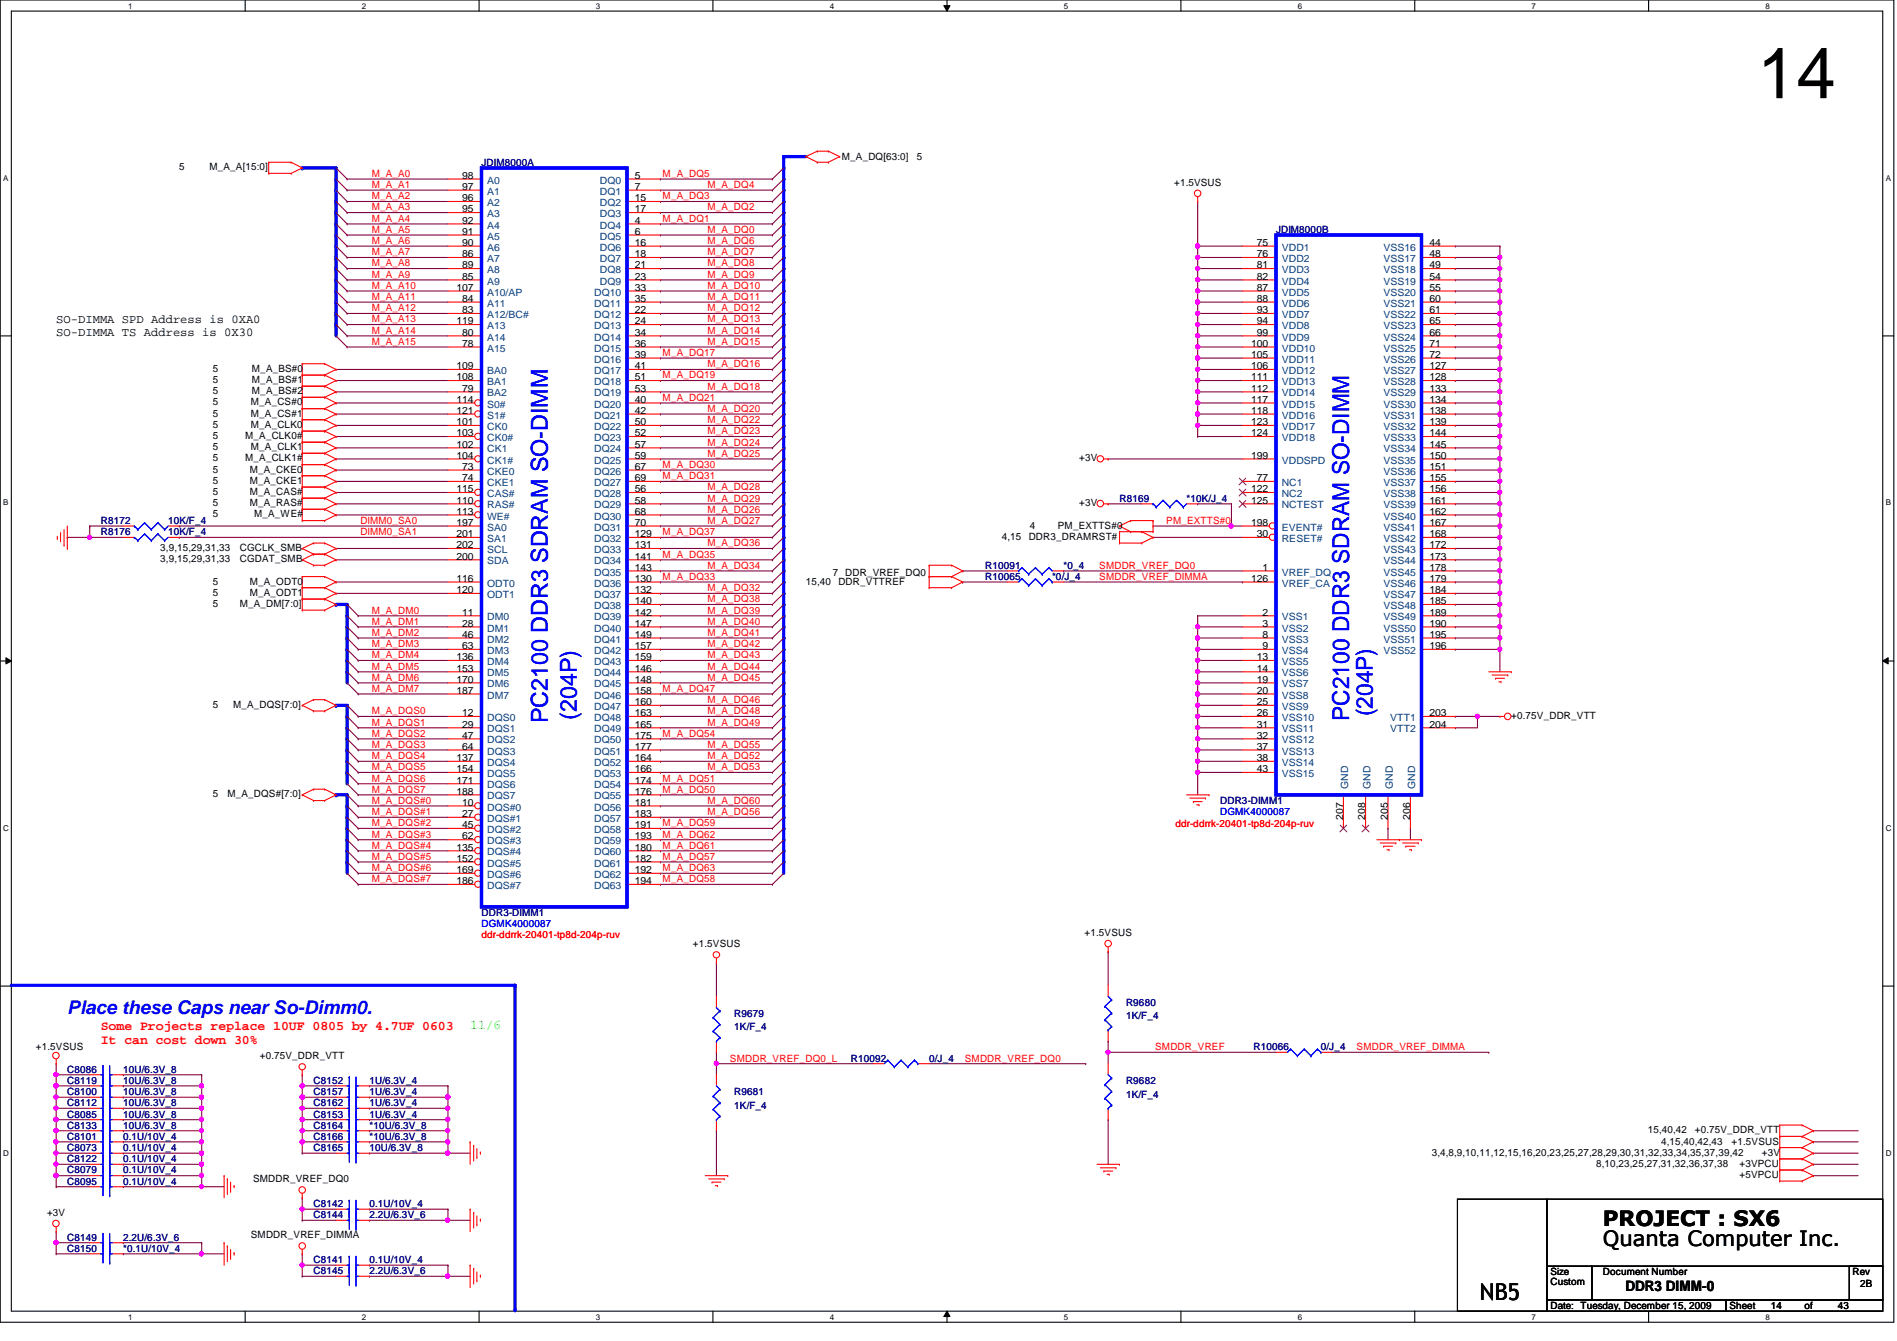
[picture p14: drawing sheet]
<svg xmlns="http://www.w3.org/2000/svg" width="297mm" height="210mm" viewBox="0 0 297 210" stroke-linecap="round" stroke-linejoin="round" font-family="sans-serif">
<defs><g id="words">
<text font-size="11.2" x="275.2" y="15.4">14</text>
<g font-size="3.6" fill="#00f">
<text x="85.8" y="113.2" transform="rotate(-90 85.8 113.2)">PC2100 DDR3 SDRAM SO-DIMM</text>
<text x="90.3" y="112.7" transform="rotate(-90 90.3 112.7)">(204P)</text>
<text x="211.3" y="112.9" transform="rotate(-90 211.3 112.9)">PC2100 DDR3 SDRAM SO-DIMM</text>
<text x="215" y="112.1" transform="rotate(-90 215 112.1)">(204P)</text>
</g>
<text font-size="3.6" x="231.7" y="203.5">NB5</text>
<g font-size="3.3">
<text x="251" y="191.9">PROJECT : SX6</text>
<text x="251" y="195">Quanta Computer Inc.</text>
</g>
<text font-size="3" fill="#00f" x="10.5" y="158.7">Place these Caps near So-Dimm0.</text>
<text font-size="2.2" x="254.5" y="202">DDR3 DIMM-0</text>
<g font-size="2.1" fill="#f00">
<text x="15.8" y="161.2">Some Projects replace 10UF 0805 by 4.7UF 0603</text>
<text x="15.8" y="163.5">It can cost down 30%</text>
</g>
<text font-size="2.1" fill="#0f0" x="73.6" y="161.1">11/6</text>
<g font-size="1.9">
<text x="8.8" y="50.5">SO-DIMMA SPD Address is 0XA0</text>
<text x="8.8" y="52.5">SO-DIMMA TS Address is 0X30</text>
</g>
<g font-size="1.6">
<text x="28.1" y="26.7">5</text>
<text x="32.8" y="26.7">M_A_A[15:0]</text>
<text x="72.4" y="28">98</text>
<text x="72.4" y="29.7">97</text>
<text x="99.4" y="28">5</text>
<text x="99.4" y="29.7">7</text>
<text x="131.8" y="25.1">M_A_DQ[63:0]</text>
<text x="143.5" y="25.1">5</text>
<text x="183.9" y="29.1">+1.5VSUS</text>
<text x="72.4" y="31.5">96</text>
<text x="72.4" y="33.2">95</text>
<text x="72.4" y="35">92</text>
<text x="99.4" y="31.5">15</text>
<text x="99.4" y="33.2">17</text>
<text x="99.4" y="35">4</text>
<text x="72.4" y="36.7">91</text>
<text x="72.4" y="38.5">90</text>
<text x="72.4" y="40.3">86</text>
<text x="72.4" y="42">89</text>
<text x="99.4" y="36.7">6</text>
<text x="99.4" y="38.5">16</text>
<text x="99.4" y="40.3">18</text>
<text x="99.4" y="42">21</text>
<text x="196.8" y="38.5">75</text>
<text x="196.8" y="40.3">76</text>
<text x="196.8" y="42">81</text>
<text x="223.8" y="38.5">44</text>
<text x="223.8" y="40.3">48</text>
<text x="223.8" y="42">49</text>
<text x="71.5" y="45.5">107</text>
<text x="72.4" y="43.8">85</text>
<text x="72.4" y="47.2">84</text>
<text x="99.4" y="43.8">23</text>
<text x="99.4" y="45.5">33</text>
<text x="99.4" y="47.2">35</text>
<text x="196.8" y="43.8">82</text>
<text x="196.8" y="45.5">87</text>
<text x="196.8" y="47.2">88</text>
<text x="223.8" y="43.8">54</text>
<text x="223.8" y="45.5">55</text>
<text x="223.8" y="47.2">60</text>
<text x="71.5" y="50.8">119</text>
<text x="72.4" y="49">83</text>
<text x="72.4" y="52.5">80</text>
<text x="99.4" y="49">22</text>
<text x="99.4" y="50.8">24</text>
<text x="99.4" y="52.5">34</text>
<text x="196.8" y="49">93</text>
<text x="196.8" y="50.8">94</text>
<text x="196.8" y="52.5">99</text>
<text x="223.8" y="49">61</text>
<text x="223.8" y="50.8">65</text>
<text x="223.8" y="52.5">66</text>
<text x="33.3" y="58.2">5</text>
<text x="33.3" y="59.9">5</text>
<text x="39.5" y="58.2">M_A_BS#0</text>
<text x="39.5" y="59.9">M_A_BS#1</text>
<text x="71.5" y="57.8">109</text>
<text x="71.5" y="59.5">108</text>
<text x="72.4" y="54.3">78</text>
<text x="99.4" y="54.3">36</text>
<text x="99.4" y="56">39</text>
<text x="99.4" y="57.8">41</text>
<text x="99.4" y="59.5">51</text>
<text x="195.9" y="54.3">100</text>
<text x="195.9" y="56">105</text>
<text x="195.9" y="57.8">106</text>
<text x="195.9" y="59.5">111</text>
<text x="223.8" y="54.3">71</text>
<text x="223.8" y="56">72</text>
<text x="223.8" y="57.8">127</text>
<text x="223.8" y="59.5">128</text>
<text x="33.3" y="61.7">5</text>
<text x="33.3" y="63.5">5</text>
<text x="33.3" y="65.2">5</text>
<text x="39.3" y="63.5">M_A_CS#0</text>
<text x="39.3" y="65.2">M_A_CS#1</text>
<text x="39.5" y="61.7">M_A_BS#2</text>
<text x="71.5" y="63">114</text>
<text x="71.5" y="64.8">121</text>
<text x="72.4" y="61.3">79</text>
<text x="99.4" y="61.3">53</text>
<text x="99.4" y="63">40</text>
<text x="99.4" y="64.8">42</text>
<text x="195.9" y="61.3">112</text>
<text x="195.9" y="63">117</text>
<text x="195.9" y="64.8">118</text>
<text x="223.8" y="61.3">133</text>
<text x="223.8" y="63">134</text>
<text x="223.8" y="64.8">138</text>
<text x="33.3" y="68.7">5</text>
<text x="33.3" y="67">5</text>
<text x="33.3" y="70.5">5</text>
<text x="38.4" y="68.7">M_A_CLK0#</text>
<text x="39.3" y="67">M_A_CLK0</text>
<text x="39.3" y="70.5">M_A_CLK1</text>
<text x="71.5" y="66.5">101</text>
<text x="71.5" y="68.3">103</text>
<text x="71.5" y="70.1">102</text>
<text x="71.5" y="71.8">104</text>
<text x="99.4" y="66.5">50</text>
<text x="99.4" y="68.3">52</text>
<text x="99.4" y="70.1">57</text>
<text x="99.4" y="71.8">59</text>
<text x="195.9" y="66.5">123</text>
<text x="195.9" y="68.3">124</text>
<text x="195.9" y="71.8">199</text>
<text x="223.8" y="66.5">139</text>
<text x="223.8" y="68.3">144</text>
<text x="223.8" y="70.1">145</text>
<text x="223.8" y="71.8">150</text>
<text x="33.3" y="72.2">5</text>
<text x="33.3" y="74">5</text>
<text x="33.3" y="75.7">5</text>
<text x="33.3" y="77.5">5</text>
<text x="38.4" y="72.2">M_A_CLK1#</text>
<text x="39.1" y="74">M_A_CKE0</text>
<text x="39.1" y="75.7">M_A_CKE1</text>
<text x="39.1" y="77.5">M_A_CAS#</text>
<text x="71.5" y="77">115</text>
<text x="72.4" y="73.5">73</text>
<text x="72.4" y="75.3">74</text>
<text x="99.4" y="73.5">67</text>
<text x="99.4" y="75.3">69</text>
<text x="99.4" y="77">56</text>
<text x="169" y="72.2">+3V</text>
<text x="195.9" y="77">122</text>
<text x="196.8" y="75.3">77</text>
<text x="223.8" y="73.5">151</text>
<text x="223.8" y="75.3">155</text>
<text x="223.8" y="77">156</text>
<text x="33.3" y="79.2">5</text>
<text x="33.3" y="81">5</text>
<text x="39.1" y="79.2">M_A_RAS#</text>
<text x="39.8" y="81">M_A_WE#</text>
<text x="71.5" y="78.8">110</text>
<text x="71.5" y="80.6">113</text>
<text x="71.5" y="82.3">197</text>
<text x="99.4" y="78.8">58</text>
<text x="99.4" y="80.6">68</text>
<text x="99.4" y="82.3">70</text>
<text x="161.2" y="82.8">4</text>
<text x="165.6" y="82.8">PM_EXTTS#0</text>
<text x="169" y="79.2">+3V</text>
<text x="195.9" y="78.8">125</text>
<text x="195.9" y="82.3">198</text>
<text x="223.8" y="78.8">161</text>
<text x="223.8" y="80.6">162</text>
<text x="223.8" y="82.3">167</text>
<text x="25.1" y="86.2">3,9,15,29,31,33</text>
<text x="25.1" y="88">3,9,15,29,31,33</text>
<text x="37.5" y="86.2">CGCLK_SMB</text>
<text x="37.5" y="88">CGDAT_SMB</text>
<text x="71.5" y="84.1">201</text>
<text x="71.5" y="85.8">202</text>
<text x="71.5" y="87.6">200</text>
<text x="99.4" y="84.1">129</text>
<text x="99.4" y="85.8">131</text>
<text x="99.4" y="87.6">141</text>
<text x="99.4" y="89.3">143</text>
<text x="156.9" y="84.5">4,15</text>
<text x="161.1" y="84.5">DDR3_DRAMRST#</text>
<text x="196.8" y="84.1">30</text>
<text x="197.7" y="89.3">1</text>
<text x="223.8" y="84.1">168</text>
<text x="223.8" y="85.8">172</text>
<text x="223.8" y="87.6">173</text>
<text x="223.8" y="89.3">178</text>
<text x="33.3" y="91.5">5</text>
<text x="33.3" y="93.3">5</text>
<text x="33.3" y="95">5</text>
<text x="37.5" y="95">M_A_DM[7:0]</text>
<text x="39.1" y="91.5">M_A_ODT0</text>
<text x="39.1" y="93.3">M_A_ODT1</text>
<text x="71.5" y="91.1">116</text>
<text x="71.5" y="92.8">120</text>
<text x="99.4" y="91.1">130</text>
<text x="99.4" y="92.8">132</text>
<text x="99.4" y="94.6">140</text>
<text x="126.2" y="91.5">15,40</text>
<text x="130.4" y="90.1">7 DDR_VREF_DQ0</text>
<text x="131.3" y="91.5">DDR_VTTREF</text>
<text x="195.9" y="91.1">126</text>
<text x="223.8" y="91.1">179</text>
<text x="223.8" y="92.8">184</text>
<text x="223.8" y="94.6">185</text>
<text x="72.4" y="96.4">11</text>
<text x="72.4" y="98.1">28</text>
<text x="72.4" y="99.8">46</text>
<text x="72.4" y="101.6">63</text>
<text x="99.4" y="96.4">142</text>
<text x="99.4" y="98.1">147</text>
<text x="99.4" y="99.8">149</text>
<text x="99.4" y="101.6">157</text>
<text x="197.7" y="96.4">2</text>
<text x="197.7" y="98.1">3</text>
<text x="197.7" y="99.8">8</text>
<text x="197.7" y="101.6">9</text>
<text x="223.8" y="96.4">189</text>
<text x="223.8" y="98.1">190</text>
<text x="223.8" y="99.8">195</text>
<text x="223.8" y="101.6">196</text>
<text x="71.5" y="103.3">136</text>
<text x="71.5" y="105.1">153</text>
<text x="71.5" y="106.8">170</text>
<text x="99.4" y="103.3">159</text>
<text x="99.4" y="105.1">146</text>
<text x="99.4" y="106.8">148</text>
<text x="196.8" y="103.3">13</text>
<text x="196.8" y="105.1">14</text>
<text x="196.8" y="106.8">19</text>
<text x="33.3" y="110.8">5</text>
<text x="36.5" y="110.8">M_A_DQS[7:0]</text>
<text x="71.5" y="108.6">187</text>
<text x="72.4" y="112.1">12</text>
<text x="72.4" y="113.9">29</text>
<text x="99.4" y="108.6">158</text>
<text x="99.4" y="110.4">160</text>
<text x="99.4" y="112.1">163</text>
<text x="99.4" y="113.9">165</text>
<text x="196.8" y="108.6">20</text>
<text x="196.8" y="110.4">25</text>
<text x="196.8" y="112.1">26</text>
<text x="196.8" y="113.9">31</text>
<text x="223.8" y="112.1">203</text>
<text x="223.8" y="113.9">204</text>
<text x="236.6" y="112.5">+0.75V_DDR_VTT</text>
<text x="71.5" y="119.1">137</text>
<text x="72.4" y="115.6">47</text>
<text x="72.4" y="117.3">64</text>
<text x="99.4" y="115.6">175</text>
<text x="99.4" y="117.3">177</text>
<text x="99.4" y="119.1">164</text>
<text x="196.8" y="115.6">32</text>
<text x="196.8" y="117.3">37</text>
<text x="196.8" y="119.1">38</text>
<text x="33.3" y="124.8">5</text>
<text x="35.6" y="124.8">M_A_DQS#[7:0]</text>
<text x="71.5" y="120.9">154</text>
<text x="71.5" y="122.6">171</text>
<text x="71.5" y="124.4">188</text>
<text x="99.4" y="120.9">166</text>
<text x="99.4" y="122.6">174</text>
<text x="99.4" y="124.4">176</text>
<text x="196.8" y="120.9">43</text>
<text x="72.4" y="126.1">10</text>
<text x="72.4" y="127.9">27</text>
<text x="72.4" y="129.6">45</text>
<text x="72.4" y="131.4">62</text>
<text x="99.4" y="126.1">181</text>
<text x="99.4" y="127.9">183</text>
<text x="99.4" y="129.6">191</text>
<text x="99.4" y="131.4">193</text>
<text x="210.3" y="128.3" transform="rotate(-90 210.3 128.3)">207</text>
<text x="213.8" y="128.3" transform="rotate(-90 213.8 128.3)">208</text>
<text x="217.3" y="128.3" transform="rotate(-90 217.3 128.3)">205</text>
<text x="220.8" y="128.3" transform="rotate(-90 220.8 128.3)">206</text>
<text x="71.5" y="133.1">135</text>
<text x="71.5" y="134.9">152</text>
<text x="71.5" y="136.7">169</text>
<text x="99.4" y="133.1">180</text>
<text x="99.4" y="134.9">182</text>
<text x="99.4" y="136.7">192</text>
<text x="71.5" y="138.4">186</text>
<text x="99.4" y="138.4">194</text>
<text x="108.5" y="148.3">+1.5VSUS</text>
<text x="169.8" y="146.6">+1.5VSUS</text>
<text x="5.6" y="164.4">+1.5VSUS</text>
<text x="40.7" y="165.8">+0.75V_DDR_VTT</text>
<text x="258" y="177.4">15,40,42</text>
<text x="260.1" y="179.2">4,15,40,42,43</text>
<text x="265.4" y="177.4">+0.75V_DDR_VTT</text>
<text x="271.1" y="179.2">+1.5VSUS</text>
<text x="39.6" y="185.1">SMDDR_VREF_DQ0</text>
<text x="224.2" y="180.9">3,4,8,9,10,11,12,15,16,20,23,25,27,28,29,30,31,32,33,34,35,37,39,42</text>
<text x="249.9" y="182.6">8,10,23,25,27,31,32,36,37,38</text>
<text x="272.4" y="182.6">+3VPCU</text>
<text x="272.4" y="184.4">+5VPCU</text>
<text x="275.9" y="180.9">+3V</text>
<text x="7.4" y="190.4">+3V</text>
<text x="39.3" y="193.8">SMDDR_VREF_DIMMA</text>
<text x="242.8" y="201.2">Custom</text>
<text x="242.8" y="199.6">Size</text>
<text x="251" y="199.6">Document Number</text>
<text x="290.1" y="199.6">Rev</text>
<text x="291.3" y="201.4">2B</text>
<text x="242.8" y="204.9">Date: Tuesday, December 15, 2009</text>
<text x="270.8" y="204.9">Sheet</text>
<text x="277.3" y="204.9">14</text>
<text x="282.5" y="204.9">of</text>
<text x="287.8" y="204.9">43</text>
</g>
<g font-size="1.6" fill="#f00">
<text x="58.2" y="27.7">M_A_A0</text>
<text x="58.2" y="29.4">M_A_A1</text>
<text x="103.8" y="27.7">M_A_DQ5</text>
<text x="110.8" y="29.4">M_A_DQ4</text>
<text x="58.2" y="34.7">M_A_A4</text>
<text x="58.2" y="31.2">M_A_A2</text>
<text x="58.2" y="32.9">M_A_A3</text>
<text x="103.8" y="31.2">M_A_DQ3</text>
<text x="103.8" y="34.7">M_A_DQ1</text>
<text x="110.8" y="32.9">M_A_DQ2</text>
<text x="58.2" y="41.7">M_A_A8</text>
<text x="58.2" y="40">M_A_A7</text>
<text x="58.2" y="38.2">M_A_A6</text>
<text x="58.2" y="36.4">M_A_A5</text>
<text x="110.8" y="36.4">M_A_DQ0</text>
<text x="110.8" y="38.2">M_A_DQ6</text>
<text x="110.8" y="40">M_A_DQ7</text>
<text x="110.8" y="41.7">M_A_DQ8</text>
<text x="58.2" y="46.9">M_A_A11</text>
<text x="58.2" y="45.2">M_A_A10</text>
<text x="58.2" y="43.5">M_A_A9</text>
<text x="110.8" y="43.5">M_A_DQ9</text>
<text x="110.8" y="45.2">M_A_DQ10</text>
<text x="110.8" y="46.9">M_A_DQ11</text>
<text x="58.2" y="54">M_A_A15</text>
<text x="58.2" y="52.2">M_A_A14</text>
<text x="58.2" y="50.5">M_A_A13</text>
<text x="58.2" y="48.7">M_A_A12</text>
<text x="110.8" y="54">M_A_DQ15</text>
<text x="110.8" y="48.7">M_A_DQ12</text>
<text x="110.8" y="50.5">M_A_DQ13</text>
<text x="110.8" y="52.2">M_A_DQ14</text>
<text x="103.8" y="55.7">M_A_DQ17</text>
<text x="103.8" y="59.2">M_A_DQ19</text>
<text x="110.8" y="57.5">M_A_DQ16</text>
<text x="103.8" y="62.7">M_A_DQ21</text>
<text x="110.8" y="61">M_A_DQ18</text>
<text x="110.8" y="64.5">M_A_DQ20</text>
<text x="110.8" y="71.5">M_A_DQ25</text>
<text x="110.8" y="66.3">M_A_DQ22</text>
<text x="110.8" y="68">M_A_DQ23</text>
<text x="110.8" y="69.8">M_A_DQ24</text>
<text x="103.8" y="73.2">M_A_DQ30</text>
<text x="103.8" y="75">M_A_DQ31</text>
<text x="110.8" y="76.8">M_A_DQ28</text>
<text x="56.4" y="82">DIMM0_SA0</text>
<text x="56.4" y="83.8">DIMM0_SA1</text>
<text x="103.8" y="83.8">M_A_DQ37</text>
<text x="110.8" y="78.5">M_A_DQ29</text>
<text x="110.8" y="80.3">M_A_DQ26</text>
<text x="110.8" y="82">M_A_DQ27</text>
<text x="182.6" y="82">PM_EXTTS#0</text>
<text x="103.8" y="87.3">M_A_DQ35</text>
<text x="110.8" y="89">M_A_DQ34</text>
<text x="110.8" y="85.5">M_A_DQ36</text>
<text x="172.1" y="89">SMDDR_VREF_DQ0</text>
<text x="103.8" y="90.8">M_A_DQ33</text>
<text x="110.8" y="92.5">M_A_DQ32</text>
<text x="110.8" y="94.3">M_A_DQ38</text>
<text x="172.1" y="90.8">SMDDR_VREF_DIMMA</text>
<text x="58.2" y="96.1">M_A_DM0</text>
<text x="58.2" y="97.8">M_A_DM1</text>
<text x="58.2" y="99.5">M_A_DM2</text>
<text x="58.2" y="101.3">M_A_DM3</text>
<text x="110.8" y="96.1">M_A_DQ39</text>
<text x="110.8" y="97.8">M_A_DQ40</text>
<text x="110.8" y="99.5">M_A_DQ41</text>
<text x="110.8" y="101.3">M_A_DQ42</text>
<text x="58.2" y="103">M_A_DM4</text>
<text x="58.2" y="104.8">M_A_DM5</text>
<text x="58.2" y="106.6">M_A_DM6</text>
<text x="110.8" y="106.6">M_A_DQ45</text>
<text x="110.8" y="103">M_A_DQ43</text>
<text x="110.8" y="104.8">M_A_DQ44</text>
<text x="58.2" y="108.3">M_A_DM7</text>
<text x="58.2" y="111.8">M_A_DQS0</text>
<text x="58.2" y="113.6">M_A_DQS1</text>
<text x="103.8" y="108.3">M_A_DQ47</text>
<text x="110.8" y="110.1">M_A_DQ46</text>
<text x="110.8" y="111.8">M_A_DQ48</text>
<text x="110.8" y="113.6">M_A_DQ49</text>
<text x="58.2" y="115.3">M_A_DQS2</text>
<text x="58.2" y="117.1">M_A_DQS3</text>
<text x="58.2" y="118.8">M_A_DQS4</text>
<text x="103.8" y="115.3">M_A_DQ54</text>
<text x="110.8" y="117.1">M_A_DQ55</text>
<text x="110.8" y="118.8">M_A_DQ52</text>
<text x="58.2" y="120.6">M_A_DQS5</text>
<text x="58.2" y="122.3">M_A_DQS6</text>
<text x="58.2" y="124.1">M_A_DQS7</text>
<text x="58.2" y="125.8">M_A_DQS#0</text>
<text x="103.8" y="124.1">M_A_DQ50</text>
<text x="103.8" y="122.3">M_A_DQ51</text>
<text x="110.8" y="125.8">M_A_DQ60</text>
<text x="110.8" y="120.6">M_A_DQ53</text>
<text x="58.2" y="127.6">M_A_DQS#1</text>
<text x="58.2" y="129.3">M_A_DQS#2</text>
<text x="58.2" y="131.1">M_A_DQS#3</text>
<text x="103.8" y="129.3">M_A_DQ59</text>
<text x="103.8" y="131.1">M_A_DQ62</text>
<text x="110.8" y="127.6">M_A_DQ56</text>
<text x="184.1" y="129.4">ddr-ddrrk-20401-tp8d-204p-ruv</text>
<text x="58.2" y="132.8">M_A_DQS#4</text>
<text x="58.2" y="134.6">M_A_DQS#5</text>
<text x="58.2" y="136.4">M_A_DQS#6</text>
<text x="103.8" y="132.8">M_A_DQ61</text>
<text x="103.8" y="134.6">M_A_DQ57</text>
<text x="103.8" y="136.4">M_A_DQ63</text>
<text x="58.2" y="138.1">M_A_DQS#7</text>
<text x="103.8" y="138.1">M_A_DQ58</text>
<text x="75.4" y="146.9">ddr-ddrrk-20401-tp8d-204p-ruv</text>
<text x="114.3" y="166.2">SMDDR_VREF_DQ0_L</text>
<text x="151.1" y="166.2">SMDDR_VREF_DQ0</text>
<text x="180.9" y="164.4">SMDDR_VREF</text>
<text x="212.4" y="164.4">SMDDR_VREF_DIMMA</text>
</g>
<g font-size="1.6" fill="#000080">
<text x="75.4" y="26">JDIM8000A</text>
<text x="199.8" y="36.5">JDIM8000B</text>
<text x="15.8" y="82">R8172</text>
<text x="15.8" y="83.8">R8176</text>
<text x="26.3" y="82">10K/F_4</text>
<text x="26.3" y="83.8">10K/F_4</text>
<text x="175.3" y="78.5">R8169</text>
<text x="185.8" y="78.5">*10K/J_4</text>
<text x="154.3" y="89.1">R10091</text>
<text x="166.5" y="89.1">*0_4</text>
<text x="154.3" y="90.8">R10065</text>
<text x="164.8" y="90.8">*0/J_4</text>
<text x="191" y="125.9">DDR3-DIMM1</text>
<text x="75.4" y="143.4">DDR3-DIMM1</text>
<text x="115" y="159.2">R9679</text>
<text x="115" y="161.2">1K/F_4</text>
<text x="176.3" y="157.4">R9680</text>
<text x="176.3" y="159.5">1K/F_4</text>
<text x="10.5" y="167.9">C8086</text>
<text x="19.3" y="167.9">10U/6.3V_8</text>
<text x="133.2" y="166.2">R10092</text>
<text x="145.5" y="166.2">0/J_4</text>
<text x="196.3" y="164.4">R10066</text>
<text x="206.8" y="164.4">0/J_4</text>
<text x="10.5" y="169.7">C8119</text>
<text x="10.5" y="171.4">C8100</text>
<text x="10.5" y="173.2">C8112</text>
<text x="19.3" y="169.7">10U/6.3V_8</text>
<text x="19.3" y="171.4">10U/6.3V_8</text>
<text x="19.3" y="173.2">10U/6.3V_8</text>
<text x="49.1" y="171.4">C8157</text>
<text x="49.1" y="173.2">C8162</text>
<text x="49.1" y="169.7">C8152</text>
<text x="57.9" y="171.4">1U/6.3V_4</text>
<text x="57.9" y="173.2">1U/6.3V_4</text>
<text x="57.9" y="169.7">1U/6.3V_4</text>
<text x="115" y="171.4">R9681</text>
<text x="115" y="173.5">1K/F_4</text>
<text x="176.3" y="169.7">R9682</text>
<text x="176.3" y="171.8">1K/F_4</text>
<text x="10.5" y="174.9">C8085</text>
<text x="10.5" y="178.4">C8101</text>
<text x="10.5" y="176.7">C8133</text>
<text x="19.3" y="174.9">10U/6.3V_8</text>
<text x="19.3" y="178.4">0.1U/10V_4</text>
<text x="19.3" y="176.7">10U/6.3V_8</text>
<text x="49.1" y="176.7">C8164</text>
<text x="49.1" y="178.4">C8166</text>
<text x="49.1" y="174.9">C8153</text>
<text x="57.9" y="176.7">*10U/6.3V_8</text>
<text x="57.9" y="178.4">*10U/6.3V_8</text>
<text x="57.9" y="174.9">1U/6.3V_4</text>
<text x="10.5" y="181.9">C8122</text>
<text x="10.5" y="183.7">C8079</text>
<text x="10.5" y="180.2">C8073</text>
<text x="10.5" y="185.5">C8095</text>
<text x="19.3" y="181.9">0.1U/10V_4</text>
<text x="19.3" y="183.7">0.1U/10V_4</text>
<text x="19.3" y="180.2">0.1U/10V_4</text>
<text x="19.3" y="185.5">0.1U/10V_4</text>
<text x="49.1" y="180.2">C8165</text>
<text x="57.9" y="180.2">10U/6.3V_8</text>
<text x="49.1" y="188.9">C8142</text>
<text x="49.1" y="190.7">C8144</text>
<text x="57.9" y="188.9">0.1U/10V_4</text>
<text x="57.9" y="190.7">2.2U/6.3V_6</text>
<text x="10.5" y="194.2">C8149</text>
<text x="10.5" y="196">C8150</text>
<text x="19.3" y="194.2">2.2U/6.3V_6</text>
<text x="19.3" y="196">*0.1U/10V_4</text>
<text x="49.1" y="197.7">C8141</text>
<text x="57.9" y="197.7">0.1U/10V_4</text>
<text x="49.1" y="199.5">C8145</text>
<text x="57.9" y="199.5">2.2U/6.3V_6</text>
</g>
<g font-size="1.6" fill="#004080">
<text x="76.3" y="28.7">A0</text>
<text x="93.9" y="28.7">DQ0</text>
<text x="76.3" y="30.5">A1</text>
<text x="76.3" y="32.3">A2</text>
<text x="76.3" y="34">A3</text>
<text x="76.3" y="35.8">A4</text>
<text x="93.9" y="30.5">DQ1</text>
<text x="93.9" y="32.3">DQ2</text>
<text x="93.9" y="34">DQ3</text>
<text x="93.9" y="35.8">DQ4</text>
<text x="76.3" y="37.5">A5</text>
<text x="76.3" y="39.2">A6</text>
<text x="76.3" y="41">A7</text>
<text x="93.9" y="37.5">DQ5</text>
<text x="93.9" y="39.2">DQ6</text>
<text x="93.9" y="41">DQ7</text>
<text x="200.7" y="39.2">VDD1</text>
<text x="200.7" y="41">VDD2</text>
<text x="216.6" y="39.2">VSS16</text>
<text x="216.6" y="41">VSS17</text>
<text x="76.3" y="42.8">A8</text>
<text x="76.3" y="44.5">A9</text>
<text x="76.3" y="46.3">A10/AP</text>
<text x="93" y="46.3">DQ10</text>
<text x="93.9" y="42.8">DQ8</text>
<text x="93.9" y="44.5">DQ9</text>
<text x="200.7" y="42.8">VDD3</text>
<text x="200.7" y="44.5">VDD4</text>
<text x="200.7" y="46.3">VDD5</text>
<text x="216.6" y="42.8">VSS18</text>
<text x="216.6" y="44.5">VSS19</text>
<text x="216.6" y="46.3">VSS20</text>
<text x="76.3" y="48">A11</text>
<text x="76.3" y="49.8">A12/BC#</text>
<text x="76.3" y="51.5">A13</text>
<text x="76.3" y="53.3">A14</text>
<text x="93" y="48">DQ11</text>
<text x="93" y="49.8">DQ12</text>
<text x="93" y="51.5">DQ13</text>
<text x="93" y="53.3">DQ14</text>
<text x="200.7" y="48">VDD6</text>
<text x="200.7" y="49.8">VDD7</text>
<text x="200.7" y="51.5">VDD8</text>
<text x="200.7" y="53.3">VDD9</text>
<text x="216.6" y="48">VSS21</text>
<text x="216.6" y="49.8">VSS22</text>
<text x="216.6" y="51.5">VSS23</text>
<text x="216.6" y="53.3">VSS24</text>
<text x="76.3" y="55">A15</text>
<text x="76.3" y="58.5">BA0</text>
<text x="93" y="55">DQ15</text>
<text x="93" y="56.8">DQ16</text>
<text x="93" y="58.5">DQ17</text>
<text x="200.7" y="55">VDD10</text>
<text x="200.7" y="56.8">VDD11</text>
<text x="200.7" y="58.5">VDD12</text>
<text x="216.6" y="55">VSS25</text>
<text x="216.6" y="56.8">VSS26</text>
<text x="216.6" y="58.5">VSS27</text>
<text x="76.3" y="60.3">BA1</text>
<text x="76.3" y="62.1">BA2</text>
<text x="76.3" y="63.8">S0#</text>
<text x="76.3" y="65.5">S1#</text>
<text x="93" y="60.3">DQ18</text>
<text x="93" y="62.1">DQ19</text>
<text x="93" y="63.8">DQ20</text>
<text x="93" y="65.5">DQ21</text>
<text x="200.7" y="60.3">VDD13</text>
<text x="200.7" y="62.1">VDD14</text>
<text x="200.7" y="63.8">VDD15</text>
<text x="200.7" y="65.5">VDD16</text>
<text x="216.6" y="60.3">VSS28</text>
<text x="216.6" y="62.1">VSS29</text>
<text x="216.6" y="63.8">VSS30</text>
<text x="216.6" y="65.5">VSS31</text>
<text x="76.3" y="67.3">CK0</text>
<text x="76.3" y="69">CK0#</text>
<text x="76.3" y="70.8">CK1</text>
<text x="93" y="67.3">DQ22</text>
<text x="93" y="69">DQ23</text>
<text x="93" y="70.8">DQ24</text>
<text x="200.7" y="67.3">VDD17</text>
<text x="200.7" y="69">VDD18</text>
<text x="216.6" y="67.3">VSS32</text>
<text x="216.6" y="69">VSS33</text>
<text x="216.6" y="70.8">VSS34</text>
<text x="76.3" y="72.6">CK1#</text>
<text x="76.3" y="74.3">CKE0</text>
<text x="76.3" y="76.1">CKE1</text>
<text x="76.3" y="77.8">CAS#</text>
<text x="93" y="72.6">DQ25</text>
<text x="93" y="74.3">DQ26</text>
<text x="93" y="76.1">DQ27</text>
<text x="93" y="77.8">DQ28</text>
<text x="200.7" y="72.6">VDDSPD</text>
<text x="200.7" y="76.1">NC1</text>
<text x="200.7" y="77.8">NC2</text>
<text x="216.6" y="72.6">VSS35</text>
<text x="216.6" y="74.3">VSS36</text>
<text x="216.6" y="76.1">VSS37</text>
<text x="216.6" y="77.8">VSS38</text>
<text x="76.3" y="79.6">RAS#</text>
<text x="76.3" y="81.3">WE#</text>
<text x="76.3" y="83.1">SA0</text>
<text x="93" y="79.6">DQ29</text>
<text x="93" y="81.3">DQ30</text>
<text x="93" y="83.1">DQ31</text>
<text x="200.7" y="79.6">NCTEST</text>
<text x="200.7" y="83.1">EVENT#</text>
<text x="216.6" y="79.6">VSS39</text>
<text x="216.6" y="81.3">VSS40</text>
<text x="216.6" y="83.1">VSS41</text>
<text x="76.3" y="84.8">SA1</text>
<text x="76.3" y="86.6">SCL</text>
<text x="76.3" y="88.3">SDA</text>
<text x="93" y="84.8">DQ32</text>
<text x="93" y="86.6">DQ33</text>
<text x="93" y="88.3">DQ34</text>
<text x="200.7" y="84.8">RESET#</text>
<text x="216.6" y="84.8">VSS42</text>
<text x="216.6" y="86.6">VSS43</text>
<text x="216.6" y="88.3">VSS44</text>
<text x="76.3" y="91.8">ODT0</text>
<text x="76.3" y="93.6">ODT1</text>
<text x="93" y="90.1">DQ35</text>
<text x="93" y="91.8">DQ36</text>
<text x="93" y="93.6">DQ37</text>
<text x="93" y="95.3">DQ38</text>
<text x="200.7" y="90.1">VREF_DQ</text>
<text x="200.7" y="91.8">VREF_CA</text>
<text x="216.6" y="90.1">VSS45</text>
<text x="216.6" y="91.8">VSS46</text>
<text x="216.6" y="93.6">VSS47</text>
<text x="216.6" y="95.3">VSS48</text>
<text x="76.3" y="97.1">DM0</text>
<text x="76.3" y="98.8">DM1</text>
<text x="76.3" y="100.6">DM2</text>
<text x="93" y="97.1">DQ39</text>
<text x="93" y="98.8">DQ40</text>
<text x="93" y="100.6">DQ41</text>
<text x="200.7" y="97.1">VSS1</text>
<text x="200.7" y="98.8">VSS2</text>
<text x="200.7" y="100.6">VSS3</text>
<text x="216.6" y="97.1">VSS49</text>
<text x="216.6" y="98.8">VSS50</text>
<text x="216.6" y="100.6">VSS51</text>
<text x="76.3" y="102.4">DM3</text>
<text x="76.3" y="104.1">DM4</text>
<text x="76.3" y="105.9">DM5</text>
<text x="76.3" y="107.6">DM6</text>
<text x="93" y="102.4">DQ42</text>
<text x="93" y="104.1">DQ43</text>
<text x="93" y="105.9">DQ44</text>
<text x="93" y="107.6">DQ45</text>
<text x="200.7" y="102.4">VSS4</text>
<text x="200.7" y="104.1">VSS5</text>
<text x="200.7" y="105.9">VSS6</text>
<text x="200.7" y="107.6">VSS7</text>
<text x="216.6" y="102.4">VSS52</text>
<text x="76.3" y="109.3">DM7</text>
<text x="76.3" y="112.9">DQS0</text>
<text x="93" y="109.3">DQ46</text>
<text x="93" y="111.1">DQ47</text>
<text x="93" y="112.9">DQ48</text>
<text x="200.7" y="109.3">VSS8</text>
<text x="200.7" y="111.1">VSS9</text>
<text x="200.7" y="112.9">VSS10</text>
<text x="217.7" y="112.9">VTT1</text>
<text x="76.3" y="114.6">DQS1</text>
<text x="76.3" y="116.4">DQS2</text>
<text x="76.3" y="118.1">DQS3</text>
<text x="76.3" y="119.9">DQS4</text>
<text x="93" y="114.6">DQ49</text>
<text x="93" y="116.4">DQ50</text>
<text x="93" y="118.1">DQ51</text>
<text x="93" y="119.9">DQ52</text>
<text x="200.7" y="114.6">VSS11</text>
<text x="200.7" y="116.4">VSS12</text>
<text x="200.7" y="118.1">VSS13</text>
<text x="200.7" y="119.9">VSS14</text>
<text x="217.7" y="114.6">VTT2</text>
<text x="76.3" y="121.6">DQS5</text>
<text x="76.3" y="123.4">DQS6</text>
<text x="76.3" y="125.1">DQS7</text>
<text x="93" y="121.6">DQ53</text>
<text x="93" y="123.4">DQ54</text>
<text x="93" y="125.1">DQ55</text>
<text x="200.7" y="121.6">VSS15</text>
<text x="211.1" y="123.5" transform="rotate(-90 211.1 123.5)">GND</text>
<text x="214.6" y="123.5" transform="rotate(-90 214.6 123.5)">GND</text>
<text x="218.1" y="123.5" transform="rotate(-90 218.1 123.5)">GND</text>
<text x="221.6" y="123.5" transform="rotate(-90 221.6 123.5)">GND</text>
<text x="76.3" y="126.9">DQS#0</text>
<text x="76.3" y="128.7">DQS#1</text>
<text x="76.3" y="130.4">DQS#2</text>
<text x="93" y="126.9">DQ56</text>
<text x="93" y="128.7">DQ57</text>
<text x="93" y="130.4">DQ58</text>
<text x="76.3" y="132.2">DQS#3</text>
<text x="76.3" y="133.9">DQS#4</text>
<text x="76.3" y="135.6">DQS#5</text>
<text x="76.3" y="137.4">DQS#6</text>
<text x="93" y="132.2">DQ59</text>
<text x="93" y="133.9">DQ60</text>
<text x="93" y="135.6">DQ61</text>
<text x="93" y="137.4">DQ62</text>
<text x="76.3" y="139.1">DQS#7</text>
<text x="93" y="139.1">DQ63</text>
</g>
<g font-size="1.6" fill="#00f">
<text x="191" y="127.6">DGMK4000087</text>
<text x="75.4" y="145.1">DGMK4000087</text>
</g>
<g font-size="1.3">
<text x="20.1" y="1.4">1</text>
<text x="56.7" y="1.4">2</text>
<text x="93.3" y="1.4">3</text>
<text x="129.9" y="1.4">4</text>
<text x="166.6" y="1.4">5</text>
<text x="203.2" y="1.4">6</text>
<text x="239.8" y="1.4">7</text>
<text x="276.4" y="1.4">8</text>
<text x=".5" y="28.3">A</text>
<text x="295.3" y="28.3">A</text>
<text x=".5" y="79.1">B</text>
<text x="295.3" y="79.1">B</text>
<text x=".5" y="130">C</text>
<text x="295.3" y="130">C</text>
<text x=".5" y="180.9">D</text>
<text x="295.3" y="180.9">D</text>
<text x="20.1" y="206.6">1</text>
<text x="56.7" y="206.6">2</text>
<text x="93.3" y="206.6">3</text>
<text x="129.9" y="206.6">4</text>
<text x="166.6" y="206.6">5</text>
<text x="203.2" y="206.6">6</text>
<text x="239.8" y="206.6">7</text>
<text x="276.4" y="206.6">8</text>
</g>
</g></defs>
<path d="M0 0h296.5v207h-296.5zM1.8 1.7h293v203.5h-293z" fill="none" stroke="#000" stroke-width=".17"/>
<g fill="#fff">
<path d="M20.1 .2h.6v1.4h-.6z"/>
<path d="M20.1 205.4h.6v1.4h-.6z"/>
</g>
<path d="M38.4 0v1.7M38.4 205.2v1.8" fill="none" stroke="#000" stroke-width=".17"/>
<g fill="#fff">
<path d="M56.7 .2h.7v1.4h-.7z"/>
<path d="M56.7 205.4h.7v1.4h-.7z"/>
</g>
<path d="M75 0v1.7M75 205.2v1.8" fill="none" stroke="#000" stroke-width=".17"/>
<g fill="#fff">
<path d="M93.3 .2h.7v1.4h-.7z"/>
<path d="M93.3 205.4h.7v1.4h-.7z"/>
</g>
<path d="M111.6 0v1.7M111.6 205.2v1.8" fill="none" stroke="#000" stroke-width=".17"/>
<g fill="#fff">
<path d="M129.9 .2h.7v1.4h-.7z"/>
<path d="M129.9 205.4h.7v1.4h-.7z"/>
</g>
<path d="M148.3 0v1.7M148.3 205.2v1.8" fill="none" stroke="#000" stroke-width=".17"/>
<path d="M147.8 .9h1l-.5 .8zM148.3 205.2l.5 .9h-1z" fill="#000"/>
<path d="M147.8 .9h1l-.5 .8zM148.3 205.2l.5 .9h-1z" fill="none" stroke="#000" stroke-width=".16"/>
<g fill="#fff">
<path d="M166.6 .2h.7v1.4h-.7z"/>
<path d="M166.6 205.4h.7v1.4h-.7z"/>
</g>
<path d="M184.9 0v1.7M184.9 205.2v1.8" fill="none" stroke="#000" stroke-width=".17"/>
<g fill="#fff">
<path d="M203.2 .2h.7v1.4h-.7z"/>
<path d="M203.2 205.4h.7v1.4h-.7z"/>
</g>
<path d="M221.5 0v1.7M221.5 205.2v1.8" fill="none" stroke="#000" stroke-width=".17"/>
<g fill="#fff">
<path d="M239.8 .2h.7v1.4h-.7z"/>
<path d="M239.8 205.4h.7v1.4h-.7z"/>
</g>
<path d="M258.1 0v1.7M258.1 205.2v1.8" fill="none" stroke="#000" stroke-width=".17"/>
<g fill="#fff">
<path d="M276.4 .2h.7v1.4h-.7z"/>
<path d="M276.4 205.4h.7v1.4h-.7z"/>
<path d="M.5 27.1h.8v1.4h-.8z"/>
<path d="M295.3 27.1h.8v1.4h-.8z"/>
<path d="M.5 78h.8v1.4h-.8z"/>
<path d="M295.3 78h.8v1.4h-.8z"/>
</g>
<path d="M0 52.6h1.8M294.8 52.6h1.7" fill="none" stroke="#000" stroke-width=".17"/>
<g fill="#fff">
<path d="M.5 128.9h.9v1.4h-.9z"/>
<path d="M295.3 128.9h.9v1.4h-.9z"/>
</g>
<path d="M0 103.5h1.8M294.8 103.5h1.7" fill="none" stroke="#000" stroke-width=".17"/>
<path d="M.9 103l.9 .5-.9 .4zM294.8 103.5l.9-.5v.9z" fill="#000"/>
<path d="M.9 103l.9 .5-.9 .4zM294.8 103.5l.9-.5v.9z" fill="none" stroke="#000" stroke-width=".16"/>
<g fill="#fff">
<path d="M.5 179.7h.9v1.4h-.9z"/>
<path d="M295.3 179.7h.9v1.4h-.9z"/>
</g>
<path d="M0 154.3h1.8M294.8 154.3h1.7" fill="none" stroke="#000" stroke-width=".17"/>
<path d="M10.5 84.1h.1M10.5 84.1h3.6" fill="none" stroke="#800040" stroke-width=".17"/>
<path d="M54.4 105.2v1.7" fill="none" stroke="#00f" stroke-width=".51"/>
<circle cx="54.4" cy="105.2" r=".25" fill="#00f"/>
<g fill="none" stroke="#800040" stroke-width=".17">
<path d="M54.4 28h.1M54.4 38.5h.1M54.4 36.8h.1M54.4 35.1h.1M54.4 31.5h.1M54.4 33.3h.1M54.4 29.8h.1M54.4 28h15.7M54.4 38.5h15.7M54.4 36.8h15.7M54.4 35.1h15.7M54.4 31.5h15.7"/>
<path d="M54.4 33.3h15.7M54.4 29.8h15.7M54.4 54.3h.1M54.4 52.6h.1M54.4 50.8h.1M54.4 49.1h.1M54.4 47.3h.1M54.4 45.6h.1M54.4 43.8h.1M54.4 42h.1M54.4 40.3h.1M54.4 54.3h15.7"/>
<path d="M54.4 52.6h15.7M54.4 50.8h15.7M54.4 49.1h15.7M54.4 47.3h15.7M54.4 45.6h15.7M54.4 43.8h15.7M54.4 42h15.7M54.4 40.3h15.7"/>
</g>
<path d="M47.3 26.3h5.3" fill="none" stroke="#00f" stroke-width=".51"/>
<circle cx="47.3" cy="26.3" r=".25" fill="#00f"/>
<g fill="none" stroke="#800040" stroke-width=".17">
<path d="M52.6 57.8h.1M52.6 59.6h.1M52.6 57.8h17.5M52.6 59.6h17.5M52.6 78.9h.1M52.6 77.1h.1M52.6 75.4h.1M52.6 73.6h.1M52.6 71.8h.1M52.6 70.1h.1M52.6 68.3h.1M52.6 66.6h.1"/>
<path d="M52.6 64.8h.1M52.6 63.1h.1M52.6 61.3h.1M52.6 78.9h17.5M52.6 77.1h17.5M52.6 75.4h17.5M52.6 73.6h17.5M52.6 71.8h17.5M52.6 70.1h17.5M52.6 68.3h17.5M52.6 66.6h17.5M52.6 64.8h17.5"/>
<path d="M52.6 63.1h17.5M52.6 61.3h17.5M52.6 80.6h.1M52.6 85.9h.1M52.6 87.6h.1M52.6 91.1h.1M52.6 92.9h.1M52.6 80.6h17.5M52.6 85.9h17.5M52.6 87.6h17.5M52.6 91.1h17.5M52.6 92.9h17.5"/>
<path d="M56.1 96.4h.1M56.1 98.1h.1M56.1 99.9h.1M56.1 96.4h14M56.1 98.1h14M56.1 99.9h14M56.1 101.6h.1M56.1 103.4h.1M56.1 105.2h.1M56.1 106.9h.1M56.1 108.6h.1M56.1 112.1h.1"/>
<path d="M56.1 113.9h.1M56.1 115.7h.1M56.1 117.4h.1M56.1 119.2h.1M56.1 101.6h14M56.1 103.4h14M56.1 105.2h14M56.1 106.9h14M56.1 108.6h14M56.1 112.1h14M56.1 113.9h14M56.1 115.7h14"/>
<path d="M56.1 117.4h14M56.1 119.2h14M56.1 120.9h.1M56.1 122.7h.1M56.1 124.4h.1M56.1 126.2h.1M56.1 127.9h.1M56.1 129.7h.1M56.1 131.4h.1M56.1 133.2h.1M56.1 134.9h.1M56.1 136.7h.1"/>
<path d="M56.1 138.4h.1M56.1 120.9h14M56.1 122.7h14M56.1 124.4h14M56.1 126.2h14M56.1 127.9h14M56.1 129.7h14M56.1 131.4h14M56.1 133.2h14M56.1 134.9h14M56.1 136.7h14M56.1 138.4h14"/>
</g>
<path d="M52.6 124.4h1.8" fill="none" stroke="#00f" stroke-width=".51"/>
<circle cx="52.6" cy="124.4" r=".25" fill="#00f"/>
<path d="M52.6 110.4h1.8" fill="none" stroke="#00f" stroke-width=".51"/>
<circle cx="52.6" cy="110.4" r=".25" fill="#00f"/>
<path d="M52.6 94.6h1.8" fill="none" stroke="#00f" stroke-width=".51"/>
<circle cx="52.6" cy="94.6" r=".25" fill="#00f"/>
<g fill="none" stroke="#800040" stroke-width=".17">
<path d="M103.4 28h.1M103.4 29.8h.1M103.4 31.5h.1M103.4 33.3h.1M103.4 35.1h.1M103.4 36.8h.1M103.4 38.5h.1M103.4 28h17.5M103.4 29.8h17.5M103.4 31.5h17.5M103.4 33.3h17.5M103.4 35.1h17.5"/>
<path d="M103.4 36.8h17.5M103.4 38.5h17.5M103.4 40.3h.1M103.4 42h.1M103.4 43.8h.1M103.4 54.3h.1M103.4 56h.1M103.4 57.8h.1M103.4 59.6h.1M103.4 45.6h.1M103.4 47.3h.1M103.4 49.1h.1"/>
<path d="M103.4 50.8h.1M103.4 52.6h.1M103.4 40.3h17.5M103.4 42h17.5M103.4 43.8h17.5M103.4 54.3h17.5M103.4 56h17.5M103.4 57.8h17.5M103.4 59.6h17.5M103.4 45.6h17.5M103.4 47.3h17.5M103.4 49.1h17.5"/>
<path d="M103.4 50.8h17.5M103.4 52.6h17.5M103.4 61.3h.1M103.4 71.8h.1M103.4 73.6h.1M103.4 75.4h.1M103.4 77.1h.1M103.4 78.9h.1M103.4 63.1h.1M103.4 64.8h.1M103.4 66.6h.1M103.4 68.3h.1"/>
<path d="M103.4 70.1h.1M103.4 61.3h17.5M103.4 71.8h17.5M103.4 73.6h17.5M103.4 75.4h17.5M103.4 77.1h17.5M103.4 78.9h17.5M103.4 63.1h17.5M103.4 64.8h17.5M103.4 66.6h17.5M103.4 68.3h17.5M103.4 70.1h17.5"/>
<path d="M103.4 89.4h.1M103.4 91.1h.1M103.4 92.9h.1M103.4 94.6h.1M103.4 96.4h.1M103.4 80.6h.1M103.4 82.3h.1M103.4 84.1h.1M103.4 85.9h.1M103.4 87.6h.1M103.4 98.1h.1M103.4 99.9h.1"/>
<path d="M103.4 89.4h17.5M103.4 91.1h17.5M103.4 92.9h17.5M103.4 94.6h17.5M103.4 96.4h17.5M103.4 80.6h17.5M103.4 82.3h17.5M103.4 84.1h17.5M103.4 85.9h17.5M103.4 87.6h17.5M103.4 98.1h17.5M103.4 99.9h17.5"/>
<path d="M103.4 106.9h.1M103.4 108.6h.1M103.4 110.4h.1M103.4 112.1h.1M103.4 113.9h.1M103.4 115.7h.1M103.4 117.4h.1M103.4 119.2h.1M103.4 101.6h.1M103.4 103.4h.1M103.4 105.2h.1M103.4 106.9h17.5"/>
<path d="M103.4 108.6h17.5M103.4 110.4h17.5M103.4 112.1h17.5M103.4 113.9h17.5M103.4 115.7h17.5M103.4 117.4h17.5M103.4 119.2h17.5M103.4 101.6h17.5M103.4 103.4h17.5M103.4 105.2h17.5M103.4 124.4h.1M103.4 126.2h.1"/>
<path d="M103.4 127.9h.1M103.4 129.7h.1M103.4 131.4h.1M103.4 120.9h.1M103.4 122.7h.1M103.4 133.2h.1M103.4 134.9h.1M103.4 136.7h.1M103.4 138.4h.1M103.4 124.4h17.5M103.4 126.2h17.5M103.4 127.9h17.5"/>
<path d="M103.4 129.7h17.5M103.4 131.4h17.5M103.4 120.9h17.5M103.4 122.7h17.5M103.4 133.2h17.5M103.4 134.9h17.5M103.4 136.7h17.5M103.4 138.4h17.5"/>
</g>
<path d="M122.7 24.5h3.5" fill="none" stroke="#00f" stroke-width=".51"/>
<circle cx="122.7" cy="24.5" r=".25" fill="#00f"/>
<path d="M14.1 82.3h.1M14.1 84.1h.1M14.1 84.1h5.2M14.1 82.3v1.8M28.1 82.3h.1M28.1 84.1h.1M28.1 82.3h42M28.1 84.1h42" fill="none" stroke="#800040" stroke-width=".17"/>
<circle cx="14" cy="84.1" r=".32" fill="#f0f"/>
<circle cx="14" cy="84.1" r=".32" fill="none" stroke="#f0f" stroke-width=".17"/>
<path d="M14.1 82.3h.1M14.1 82.3h5.2" fill="none" stroke="#800040" stroke-width=".17"/>
<path d="M54.4 134.9v1.8" fill="none" stroke="#00f" stroke-width=".51"/>
<circle cx="54.4" cy="134.9" r=".25" fill="#00f"/>
<path d="M122.7 101.6v1.8" fill="none" stroke="#00f" stroke-width=".51"/>
<circle cx="122.7" cy="101.6" r=".25" fill="#00f"/>
<path d="M187.5 68.3h.1M187.5 66.6h.1M187.5 68.3h7.1M187.5 66.6v1.7M217.3 129.7h.1M217.3 129.7v1.7M220.8 129.7h.1M220.8 129.7v1.7" fill="none" stroke="#800040" stroke-width=".17"/>
<circle cx="187.5" cy="66.6" r=".33" fill="#f0f"/>
<circle cx="187.5" cy="66.6" r=".33" fill="none" stroke="#f0f" stroke-width=".17"/>
<path d="M187.5 59.6h.1M187.5 59.6v1.7M187.5 63.1h.1M187.5 63.1h7.1" fill="none" stroke="#800040" stroke-width=".17"/>
<circle cx="187.5" cy="59.5" r=".33" fill="#f0f"/>
<circle cx="187.5" cy="59.5" r=".33" fill="none" stroke="#f0f" stroke-width=".17"/>
<g fill="none" stroke="#800040" stroke-width=".17">
<path d="M227.9 38.5h.1M227.9 38.5h7M187.5 57.8h.1M187.5 56h.1M187.5 54.3h.1M187.5 40.3h.1M187.5 43.8h.1M187.5 50.8h.1M187.5 45.6h.1M187.5 49.1h.1M187.5 57.8h7.1M187.5 56h7.1"/>
<path d="M187.5 54.3h7.1M187.5 40.3h7.1M187.5 43.8h7.1M187.5 50.8h7.1M187.5 45.6h7.1M187.5 49.1h7.1M234.9 50.8h.1M234.9 50.8v1.8"/>
</g>
<circle cx="234.8" cy="50.8" r=".32" fill="#f0f"/>
<circle cx="234.8" cy="50.8" r=".32" fill="none" stroke="#f0f" stroke-width=".17"/>
<path d="M227.9 45.6h.1M227.9 45.6h7M227.9 64.8h.1M227.9 64.8h7" fill="none" stroke="#800040" stroke-width=".17"/>
<circle cx="234.8" cy="45.5" r=".32" fill="#f0f"/>
<circle cx="234.8" cy="45.5" r=".32" fill="none" stroke="#f0f" stroke-width=".17"/>
<path d="M227.9 43.8h.1M227.9 43.8h7" fill="none" stroke="#800040" stroke-width=".17"/>
<circle cx="234.8" cy="43.8" r=".33" fill="#f0f"/>
<circle cx="234.8" cy="43.8" r=".33" fill="none" stroke="#f0f" stroke-width=".17"/>
<path d="M227.9 57.8h.1M227.9 57.8h7M227.9 71.8h.1M227.9 71.8h7M234.9 84.1h.1M234.9 84.1v1.8" fill="none" stroke="#800040" stroke-width=".17"/>
<circle cx="234.8" cy="85.8" r=".32" fill="#f0f"/>
<circle cx="234.8" cy="85.8" r=".32" fill="none" stroke="#f0f" stroke-width=".17"/>
<circle cx="234.8" cy="84.1" r=".32" fill="#f0f"/>
<circle cx="234.8" cy="84.1" r=".32" fill="none" stroke="#f0f" stroke-width=".17"/>
<path d="M227.9 75.4h.1M227.9 75.4h7M234.9 89.4h.1M234.9 89.4v1.7" fill="none" stroke="#800040" stroke-width=".17"/>
<circle cx="234.8" cy="91.1" r=".33" fill="#f0f"/>
<circle cx="234.8" cy="91.1" r=".33" fill="none" stroke="#f0f" stroke-width=".17"/>
<circle cx="234.8" cy="89.3" r=".32" fill="#f0f"/>
<circle cx="234.8" cy="89.3" r=".32" fill="none" stroke="#f0f" stroke-width=".17"/>
<path d="M227.9 68.3h.1M227.9 68.3h7M227.9 82.3h.1M227.9 99.9h.1M227.9 82.3h7M227.9 99.9h7M234.9 101.6h.1M234.9 101.6v3.6" fill="none" stroke="#800040" stroke-width=".17"/>
<circle cx="234.8" cy="101.6" r=".32" fill="#f0f"/>
<circle cx="234.8" cy="101.6" r=".32" fill="none" stroke="#f0f" stroke-width=".17"/>
<path d="M234.9 54.3h.1M234.9 54.3v1.7M227.9 87.6h.1M227.9 87.6h7" fill="none" stroke="#800040" stroke-width=".17"/>
<circle cx="234.8" cy="54.3" r=".32" fill="#f0f"/>
<circle cx="234.8" cy="54.3" r=".32" fill="none" stroke="#f0f" stroke-width=".17"/>
<g fill="none" stroke="#800040" stroke-width=".17">
<path d="M187.5 96.4h.1M187.5 96.4h7.1M234.9 85.9h.1M234.9 85.9v1.7M187.5 110.4h.1M187.5 103.4h.1M187.5 117.4h.1M187.5 110.4h7.1M187.5 103.4h7.1M187.5 117.4h7.1M227.9 113.9h.1M227.9 113.9h3.4"/>
<path d="M231.3 112.1h.1M231.3 112.1h3.6"/>
</g>
<circle cx="187.5" cy="117.4" r=".34" fill="#f0f"/>
<circle cx="187.5" cy="117.4" r=".34" fill="none" stroke="#f0f" stroke-width=".17"/>
<path d="M173.5 71.8h.1M173.5 71.8h21.1M234.9 61.3h.1M234.9 61.3v1.8M180.5 84.1h.1M180.5 84.1h14.1M187.5 99.9h.1M187.5 99.9h7.1M192.8 82.3h.1M192.8 82.3h1.8" fill="none" stroke="#800040" stroke-width=".17"/>
<circle cx="234.8" cy="61.3" r=".33" fill="#f0f"/>
<circle cx="234.8" cy="61.3" r=".33" fill="none" stroke="#f0f" stroke-width=".17"/>
<path d="M234.9 47.3h.1M234.9 47.3v1.8" fill="none" stroke="#800040" stroke-width=".17"/>
<circle cx="234.8" cy="47.3" r=".33" fill="#f0f"/>
<circle cx="234.8" cy="47.3" r=".33" fill="none" stroke="#f0f" stroke-width=".17"/>
<path d="M234.9 94.6h.1M234.9 94.6v1.8" fill="none" stroke="#800040" stroke-width=".17"/>
<circle cx="234.8" cy="94.6" r=".32" fill="#f0f"/>
<circle cx="234.8" cy="94.6" r=".32" fill="none" stroke="#f0f" stroke-width=".17"/>
<path d="M231.3 112.1h.1M231.3 112.1v1.8" fill="none" stroke="#800040" stroke-width=".17"/>
<circle cx="231.4" cy="112.1" r=".33" fill="#f0f"/>
<circle cx="231.4" cy="112.1" r=".33" fill="none" stroke="#f0f" stroke-width=".17"/>
<path d="M187.5 113.9h.1M187.5 113.9v1.8" fill="none" stroke="#800040" stroke-width=".17"/>
<circle cx="187.5" cy="113.9" r=".34" fill="#f0f"/>
<circle cx="187.5" cy="113.9" r=".34" fill="none" stroke="#f0f" stroke-width=".17"/>
<path d="M234.9 73.6h.1M234.9 73.6v1.8M187.5 120.9h.1M187.5 120.9v3.5" fill="none" stroke="#800040" stroke-width=".17"/>
<circle cx="234.8" cy="73.6" r=".33" fill="#f0f"/>
<circle cx="234.8" cy="73.6" r=".33" fill="none" stroke="#f0f" stroke-width=".17"/>
<path d="M234.9 80.6h.1M234.9 80.6v1.7" fill="none" stroke="#800040" stroke-width=".17"/>
<circle cx="234.8" cy="80.6" r=".32" fill="#f0f"/>
<circle cx="234.8" cy="80.6" r=".32" fill="none" stroke="#f0f" stroke-width=".17"/>
<path d="M187.5 98.1h.1M187.5 98.1v1.8M227.9 84.1h.1M227.9 84.1h7M234.9 92.9h.1M234.9 92.9v1.7" fill="none" stroke="#800040" stroke-width=".17"/>
<circle cx="187.5" cy="98.1" r=".33" fill="#f0f"/>
<circle cx="187.5" cy="98.1" r=".33" fill="none" stroke="#f0f" stroke-width=".17"/>
<path d="M234.9 96.4h.1M234.9 96.4v1.7" fill="none" stroke="#800040" stroke-width=".17"/>
<circle cx="234.8" cy="96.3" r=".33" fill="#f0f"/>
<circle cx="234.8" cy="96.3" r=".33" fill="none" stroke="#f0f" stroke-width=".17"/>
<path d="M234.9 49.1h.1M234.9 49.1v1.7" fill="none" stroke="#800040" stroke-width=".17"/>
<circle cx="234.8" cy="49" r=".32" fill="#f0f"/>
<circle cx="234.8" cy="49" r=".32" fill="none" stroke="#f0f" stroke-width=".17"/>
<path d="M187.5 108.6h.1M187.5 108.6v1.8" fill="none" stroke="#800040" stroke-width=".17"/>
<circle cx="187.5" cy="108.6" r=".34" fill="#f0f"/>
<circle cx="187.5" cy="108.6" r=".34" fill="none" stroke="#f0f" stroke-width=".17"/>
<path d="M187.5 52.6h.1M187.5 52.6v1.7" fill="none" stroke="#800040" stroke-width=".17"/>
<circle cx="187.5" cy="52.5" r=".34" fill="#f0f"/>
<circle cx="187.5" cy="52.5" r=".34" fill="none" stroke="#f0f" stroke-width=".17"/>
<path d="M234.9 75.4h.1M234.9 75.4v1.7" fill="none" stroke="#800040" stroke-width=".17"/>
<circle cx="234.8" cy="75.3" r=".32" fill="#f0f"/>
<circle cx="234.8" cy="75.3" r=".32" fill="none" stroke="#f0f" stroke-width=".17"/>
<path d="M187.5 110.4h.1M187.5 110.4v1.7" fill="none" stroke="#800040" stroke-width=".17"/>
<circle cx="187.5" cy="110.4" r=".33" fill="#f0f"/>
<circle cx="187.5" cy="110.4" r=".33" fill="none" stroke="#f0f" stroke-width=".17"/>
<path d="M234.9 66.6h.1M234.9 66.6v1.7" fill="none" stroke="#800040" stroke-width=".17"/>
<circle cx="234.8" cy="68.3" r=".32" fill="#f0f"/>
<circle cx="234.8" cy="68.3" r=".32" fill="none" stroke="#f0f" stroke-width=".17"/>
<circle cx="234.8" cy="66.6" r=".32" fill="#f0f"/>
<circle cx="234.8" cy="66.6" r=".32" fill="none" stroke="#f0f" stroke-width=".17"/>
<path d="M234.9 77.1h.1M234.9 77.1v1.8" fill="none" stroke="#800040" stroke-width=".17"/>
<circle cx="234.8" cy="77.1" r=".32" fill="#f0f"/>
<circle cx="234.8" cy="77.1" r=".32" fill="none" stroke="#f0f" stroke-width=".17"/>
<path d="M187.5 99.9h.1M187.5 99.9v1.7" fill="none" stroke="#800040" stroke-width=".17"/>
<circle cx="187.5" cy="99.9" r=".34" fill="#f0f"/>
<circle cx="187.5" cy="99.9" r=".34" fill="none" stroke="#f0f" stroke-width=".17"/>
<path d="M234.9 82.3h.1M234.9 82.3v1.8" fill="none" stroke="#800040" stroke-width=".17"/>
<circle cx="234.8" cy="82.3" r=".33" fill="#f0f"/>
<circle cx="234.8" cy="82.3" r=".33" fill="none" stroke="#f0f" stroke-width=".17"/>
<path d="M187.5 112.1h.1M187.5 106.9h.1M187.5 112.1h7.1M187.5 106.9v1.7" fill="none" stroke="#800040" stroke-width=".17"/>
<circle cx="187.5" cy="106.9" r=".33" fill="#f0f"/>
<circle cx="187.5" cy="106.9" r=".33" fill="none" stroke="#f0f" stroke-width=".17"/>
<path d="M227.9 47.3h.1M227.9 47.3h7M227.9 73.6h.1M227.9 73.6h7M234.9 78.9h.1M234.9 78.9v1.7" fill="none" stroke="#800040" stroke-width=".17"/>
<circle cx="234.8" cy="78.8" r=".33" fill="#f0f"/>
<circle cx="234.8" cy="78.8" r=".33" fill="none" stroke="#f0f" stroke-width=".17"/>
<path d="M227.9 52.6h.1M227.9 52.6h7M234.9 63.1h.1M234.9 63.1v1.7" fill="none" stroke="#800040" stroke-width=".17"/>
<circle cx="234.8" cy="63.1" r=".32" fill="#f0f"/>
<circle cx="234.8" cy="63.1" r=".32" fill="none" stroke="#f0f" stroke-width=".17"/>
<path d="M234.9 40.3h.1M234.9 40.3v1.7" fill="none" stroke="#800040" stroke-width=".17"/>
<circle cx="234.8" cy="42" r=".32" fill="#f0f"/>
<circle cx="234.8" cy="42" r=".32" fill="none" stroke="#f0f" stroke-width=".17"/>
<circle cx="234.8" cy="40.3" r=".32" fill="#f0f"/>
<circle cx="234.8" cy="40.3" r=".32" fill="none" stroke="#f0f" stroke-width=".17"/>
<path d="M234.9 38.5h.1M234.9 38.5v1.8M187.5 52.6h.1M187.5 52.6h7.1M187.5 61.3h.1M187.5 61.3v1.8" fill="none" stroke="#800040" stroke-width=".17"/>
<circle cx="187.5" cy="61.3" r=".34" fill="#f0f"/>
<circle cx="187.5" cy="61.3" r=".34" fill="none" stroke="#f0f" stroke-width=".17"/>
<path d="M187.5 38.5h.1M187.5 38.5v1.8M227.9 98.1h.1M227.9 98.1h7" fill="none" stroke="#800040" stroke-width=".17"/>
<circle cx="187.5" cy="38.5" r=".34" fill="#f0f"/>
<circle cx="187.5" cy="38.5" r=".34" fill="none" stroke="#f0f" stroke-width=".17"/>
<path d="M227.9 49.1h.1M227.9 49.1h7M187.5 119.2h.1M187.5 119.2v1.7" fill="none" stroke="#800040" stroke-width=".17"/>
<circle cx="187.5" cy="120.9" r=".33" fill="#f0f"/>
<circle cx="187.5" cy="120.9" r=".33" fill="none" stroke="#f0f" stroke-width=".17"/>
<circle cx="187.5" cy="119.1" r=".33" fill="#f0f"/>
<circle cx="187.5" cy="119.1" r=".33" fill="none" stroke="#f0f" stroke-width=".17"/>
<path d="M227.9 96.4h.1M227.9 85.9h.1M227.9 96.4h7M227.9 85.9h7M187.5 119.2h.1M187.5 101.6h.1M187.5 119.2h7.1M187.5 101.6v1.8" fill="none" stroke="#800040" stroke-width=".17"/>
<circle cx="187.5" cy="101.6" r=".33" fill="#f0f"/>
<circle cx="187.5" cy="101.6" r=".33" fill="none" stroke="#f0f" stroke-width=".17"/>
<g fill="none" stroke="#800040" stroke-width=".17">
<path d="M234.9 45.6h.1M234.9 45.6v1.7M187.5 64.8h.1M187.5 64.8h7.1M227.9 91.1h.1M227.9 94.6h.1M227.9 89.4h.1M227.9 91.1h7M227.9 94.6h7M227.9 89.4h7M234.9 91.1h.1M234.9 91.1v1.8"/>
<path d="M187.5 108.6h.1M187.5 115.7h.1M187.5 101.6h.1M187.5 108.6h7.1M187.5 115.7h7.1M187.5 101.6h7.1"/>
</g>
<circle cx="234.8" cy="92.9" r=".32" fill="#f0f"/>
<circle cx="234.8" cy="92.9" r=".32" fill="none" stroke="#f0f" stroke-width=".17"/>
<path d="M187.5 45.6h.1M187.5 45.6v1.7" fill="none" stroke="#800040" stroke-width=".17"/>
<circle cx="187.5" cy="45.5" r=".33" fill="#f0f"/>
<circle cx="187.5" cy="45.5" r=".33" fill="none" stroke="#f0f" stroke-width=".17"/>
<path d="M187.5 47.3h.1M187.5 47.3v1.8" fill="none" stroke="#800040" stroke-width=".17"/>
<circle cx="187.5" cy="47.3" r=".34" fill="#f0f"/>
<circle cx="187.5" cy="47.3" r=".34" fill="none" stroke="#f0f" stroke-width=".17"/>
<path d="M227.9 56h.1M227.9 56h7M234.9 71.8h.1M234.9 71.8v1.8M227.9 92.9h.1M227.9 92.9h7" fill="none" stroke="#800040" stroke-width=".17"/>
<circle cx="234.8" cy="71.8" r=".32" fill="#f0f"/>
<circle cx="234.8" cy="71.8" r=".32" fill="none" stroke="#f0f" stroke-width=".17"/>
<path d="M187.5 49.1h.1M187.5 49.1v1.7" fill="none" stroke="#800040" stroke-width=".17"/>
<circle cx="187.5" cy="49" r=".33" fill="#f0f"/>
<circle cx="187.5" cy="49" r=".33" fill="none" stroke="#f0f" stroke-width=".17"/>
<path d="M227.9 42h.1M227.9 42h7M187.5 105.2h.1M187.5 105.2v1.7" fill="none" stroke="#800040" stroke-width=".17"/>
<circle cx="187.5" cy="105.1" r=".34" fill="#f0f"/>
<circle cx="187.5" cy="105.1" r=".34" fill="none" stroke="#f0f" stroke-width=".17"/>
<path d="M187.5 57.8h.1M187.5 57.8v1.8" fill="none" stroke="#800040" stroke-width=".17"/>
<circle cx="187.5" cy="57.8" r=".33" fill="#f0f"/>
<circle cx="187.5" cy="57.8" r=".33" fill="none" stroke="#f0f" stroke-width=".17"/>
<path d="M227.9 54.3h.1M227.9 54.3h7M227.9 70.1h.1M234.9 68.3h.1M234.9 64.8h.1M234.9 64.8v1.8M234.9 68.3v1.8h-7M187.5 117.4h.1M187.5 117.4v1.8M187.5 120.9h.1M187.5 120.9h7.1" fill="none" stroke="#800040" stroke-width=".17"/>
<circle cx="234.8" cy="64.8" r=".33" fill="#f0f"/>
<circle cx="234.8" cy="64.8" r=".33" fill="none" stroke="#f0f" stroke-width=".17"/>
<g fill="none" stroke="#800040" stroke-width=".17">
<path d="M227.9 50.8h.1M227.9 59.6h.1M227.9 50.8h7M227.9 59.6h7M187.5 66.6h.1M187.5 66.6h7.1M227.9 77.1h.1M227.9 63.1h.1M227.9 77.1h7M227.9 63.1h7M187.5 105.2h.1M187.5 103.4h.1"/>
<path d="M187.5 105.2h7.1M187.5 103.4v1.8"/>
</g>
<circle cx="187.5" cy="103.4" r=".33" fill="#f0f"/>
<circle cx="187.5" cy="103.4" r=".33" fill="none" stroke="#f0f" stroke-width=".17"/>
<path d="M187.5 31.5h.1M187.5 31.5v7M187.5 42h.1M187.5 42h7.1M234.9 57.8h.1M234.9 57.8v1.8M227.9 61.3h.1M227.9 61.3h7M227.9 80.6h.1M227.9 80.6h7" fill="none" stroke="#800040" stroke-width=".17"/>
<circle cx="234.8" cy="59.5" r=".32" fill="#f0f"/>
<circle cx="234.8" cy="59.5" r=".32" fill="none" stroke="#f0f" stroke-width=".17"/>
<circle cx="234.8" cy="57.8" r=".32" fill="#f0f"/>
<circle cx="234.8" cy="57.8" r=".32" fill="none" stroke="#f0f" stroke-width=".17"/>
<path d="M187.5 38.5h.1M187.5 38.5h7.1M234.9 56h.1M234.9 56v1.8" fill="none" stroke="#800040" stroke-width=".17"/>
<circle cx="234.8" cy="56" r=".33" fill="#f0f"/>
<circle cx="234.8" cy="56" r=".33" fill="none" stroke="#f0f" stroke-width=".17"/>
<path d="M187.5 54.3h.1M187.5 54.3v1.7M227.9 66.6h.1M227.9 66.6h7" fill="none" stroke="#800040" stroke-width=".17"/>
<circle cx="187.5" cy="54.3" r=".33" fill="#f0f"/>
<circle cx="187.5" cy="54.3" r=".33" fill="none" stroke="#f0f" stroke-width=".17"/>
<path d="M234.9 98.1h.1M234.9 98.1v1.8" fill="none" stroke="#800040" stroke-width=".17"/>
<circle cx="234.8" cy="98.1" r=".32" fill="#f0f"/>
<circle cx="234.8" cy="98.1" r=".32" fill="none" stroke="#f0f" stroke-width=".17"/>
<path d="M187.5 112.1h.1M187.5 112.1v1.8" fill="none" stroke="#800040" stroke-width=".17"/>
<circle cx="187.5" cy="112.1" r=".33" fill="#f0f"/>
<circle cx="187.5" cy="112.1" r=".33" fill="none" stroke="#f0f" stroke-width=".17"/>
<path d="M187.5 50.8h.1M187.5 50.8v1.8" fill="none" stroke="#800040" stroke-width=".17"/>
<circle cx="187.5" cy="50.8" r=".33" fill="#f0f"/>
<circle cx="187.5" cy="50.8" r=".33" fill="none" stroke="#f0f" stroke-width=".17"/>
<path d="M187.5 56h.1M187.5 56v1.8" fill="none" stroke="#800040" stroke-width=".17"/>
<circle cx="187.5" cy="56" r=".34" fill="#f0f"/>
<circle cx="187.5" cy="56" r=".34" fill="none" stroke="#f0f" stroke-width=".17"/>
<path d="M187.5 43.8h.1M187.5 43.8v1.8M187.5 61.3h.1M187.5 61.3h7.1M227.9 101.6h.1M227.9 101.6h7" fill="none" stroke="#800040" stroke-width=".17"/>
<circle cx="187.5" cy="43.8" r=".34" fill="#f0f"/>
<circle cx="187.5" cy="43.8" r=".34" fill="none" stroke="#f0f" stroke-width=".17"/>
<path d="M234.9 87.6h.1M234.9 87.6v1.8" fill="none" stroke="#800040" stroke-width=".17"/>
<circle cx="234.8" cy="87.6" r=".33" fill="#f0f"/>
<circle cx="234.8" cy="87.6" r=".33" fill="none" stroke="#f0f" stroke-width=".17"/>
<path d="M187.5 63.1h.1M187.5 63.1v1.7" fill="none" stroke="#800040" stroke-width=".17"/>
<circle cx="187.5" cy="63.1" r=".33" fill="#f0f"/>
<circle cx="187.5" cy="63.1" r=".33" fill="none" stroke="#f0f" stroke-width=".17"/>
<path d="M234.9 70.1h.1M234.9 70.1v1.7M187.5 113.9h.1M187.5 113.9h7.1" fill="none" stroke="#800040" stroke-width=".17"/>
<circle cx="234.8" cy="70.1" r=".33" fill="#f0f"/>
<circle cx="234.8" cy="70.1" r=".33" fill="none" stroke="#f0f" stroke-width=".17"/>
<g fill="none" stroke="#800040" stroke-width=".17">
<path d="M187.5 47.3h.1M187.5 59.6h.1M187.5 47.3h7.1M187.5 59.6h7.1M227.9 40.3h.1M227.9 40.3h7M234.9 52.6h.1M234.9 52.6v1.7M227.9 78.9h.1M227.9 78.9h7M187.5 98.1h.1M187.5 98.1h7.1"/>
<path d="M187.5 106.9h.1M187.5 106.9h7.1"/>
</g>
<circle cx="234.8" cy="52.5" r=".33" fill="#f0f"/>
<circle cx="234.8" cy="52.5" r=".33" fill="none" stroke="#f0f" stroke-width=".17"/>
<path d="M187.5 40.3h.1M187.5 40.3v1.7M166.5 89.4h.1M166.5 89.4h28.1" fill="none" stroke="#800040" stroke-width=".17"/>
<circle cx="187.5" cy="40.3" r=".33" fill="#f0f"/>
<circle cx="187.5" cy="40.3" r=".33" fill="none" stroke="#f0f" stroke-width=".17"/>
<path d="M234.9 59.6h.1M234.9 59.6v1.7M187.5 64.8h.1M187.5 64.8v1.8" fill="none" stroke="#800040" stroke-width=".17"/>
<circle cx="187.5" cy="64.8" r=".34" fill="#f0f"/>
<circle cx="187.5" cy="64.8" r=".34" fill="none" stroke="#f0f" stroke-width=".17"/>
<path d="M234.9 42h.1M234.9 42v1.8M234.9 99.9h.1M234.9 99.9v1.7" fill="none" stroke="#800040" stroke-width=".17"/>
<circle cx="234.8" cy="99.9" r=".33" fill="#f0f"/>
<circle cx="234.8" cy="99.9" r=".33" fill="none" stroke="#f0f" stroke-width=".17"/>
<path d="M187.5 42h.1M187.5 42v1.8M227.9 112.1h.1M227.9 112.1h3.4" fill="none" stroke="#800040" stroke-width=".17"/>
<circle cx="187.5" cy="42" r=".33" fill="#f0f"/>
<circle cx="187.5" cy="42" r=".33" fill="none" stroke="#f0f" stroke-width=".17"/>
<path d="M187.5 96.4h.1M187.5 96.4v1.7M187.5 115.7h.1M187.5 115.7v1.7" fill="none" stroke="#800040" stroke-width=".17"/>
<circle cx="187.5" cy="115.6" r=".33" fill="#f0f"/>
<circle cx="187.5" cy="115.6" r=".33" fill="none" stroke="#f0f" stroke-width=".17"/>
<g fill="none" stroke="#800040" stroke-width=".17">
<path d="M234.9 43.8h.1M234.9 43.8v1.8M173.5 78.9h.1M173.5 78.9h5.3M187.5 78.9h.1M187.5 78.9h5.3M31.6 170h.1M31.6 170v1.7M19.3 185.8h.1M19.3 184h.1M19.3 184h12.3M31.6 184h.1"/>
<path d="M31.6 184v1.8h-12.3"/>
</g>
<circle cx="31.6" cy="185.7" r=".32" fill="#f0f"/>
<circle cx="31.6" cy="185.7" r=".32" fill="none" stroke="#f0f" stroke-width=".17"/>
<circle cx="31.5" cy="184" r=".33" fill="#f0f"/>
<circle cx="31.5" cy="184" r=".33" fill="none" stroke="#f0f" stroke-width=".17"/>
<path d="M19.3 182.2h.1M19.3 180.5h.1M19.3 180.5h12.3M31.6 180.5h.1M31.6 180.5v1.7h-12.3" fill="none" stroke="#800040" stroke-width=".17"/>
<circle cx="31.6" cy="180.5" r=".32" fill="#f0f"/>
<circle cx="31.6" cy="180.5" r=".32" fill="none" stroke="#f0f" stroke-width=".17"/>
<path d="M19.3 178.7h.1M19.3 178.7h12.3M31.6 178.7h.1M31.6 178.7v1.8" fill="none" stroke="#800040" stroke-width=".17"/>
<circle cx="31.5" cy="178.7" r=".33" fill="#f0f"/>
<circle cx="31.5" cy="178.7" r=".33" fill="none" stroke="#f0f" stroke-width=".17"/>
<path d="M19.3 177h.1M19.3 177h12.3M31.6 177h.1M31.6 177v1.7" fill="none" stroke="#800040" stroke-width=".17"/>
<circle cx="31.6" cy="177" r=".32" fill="#f0f"/>
<circle cx="31.6" cy="177" r=".32" fill="none" stroke="#f0f" stroke-width=".17"/>
<path d="M19.3 175.3h.1M19.3 175.3h12.3" fill="none" stroke="#800040" stroke-width=".17"/>
<circle cx="31.5" cy="175.2" r=".33" fill="#f0f"/>
<circle cx="31.5" cy="175.2" r=".33" fill="none" stroke="#f0f" stroke-width=".17"/>
<path d="M19.3 173.5h.1M19.3 171.7h.1M19.3 170h.1M19.3 173.5h12.3M19.3 171.7h12.3M19.3 170h12.3M31.6 175.3h.1M31.6 175.3v1.7" fill="none" stroke="#800040" stroke-width=".17"/>
<circle cx="31.5" cy="170" r=".33" fill="#f0f"/>
<circle cx="31.5" cy="170" r=".33" fill="none" stroke="#f0f" stroke-width=".17"/>
<path d="M31.6 182.2h.1M31.6 182.2v1.8" fill="none" stroke="#800040" stroke-width=".17"/>
<circle cx="31.6" cy="182.2" r=".32" fill="#f0f"/>
<circle cx="31.6" cy="182.2" r=".32" fill="none" stroke="#f0f" stroke-width=".17"/>
<path d="M31.6 171.7h.1M31.6 171.7v1.8" fill="none" stroke="#800040" stroke-width=".17"/>
<circle cx="31.6" cy="171.7" r=".32" fill="#f0f"/>
<circle cx="31.6" cy="171.7" r=".32" fill="none" stroke="#f0f" stroke-width=".17"/>
<path d="M8.8 168.2h.1M8.8 168.2h5.3M8.8 168.2v1.8" fill="none" stroke="#800040" stroke-width=".17"/>
<circle cx="8.8" cy="170" r=".34" fill="#f0f"/>
<circle cx="8.8" cy="170" r=".34" fill="none" stroke="#f0f" stroke-width=".17"/>
<circle cx="8.8" cy="168.2" r=".33" fill="#f0f"/>
<circle cx="8.8" cy="168.2" r=".33" fill="none" stroke="#f0f" stroke-width=".17"/>
<path d="M8.8 185.8h.1M8.8 184h.1M8.8 185.8h5.3M8.8 184h5.3M8.8 184v1.8" fill="none" stroke="#800040" stroke-width=".17"/>
<circle cx="8.8" cy="184" r=".34" fill="#f0f"/>
<circle cx="8.8" cy="184" r=".34" fill="none" stroke="#f0f" stroke-width=".17"/>
<path d="M8.8 182.2h.1M8.8 180.5h.1M8.8 182.2h5.3M8.8 180.5h5.3M8.8 180.5v1.7" fill="none" stroke="#800040" stroke-width=".17"/>
<circle cx="8.8" cy="180.5" r=".33" fill="#f0f"/>
<circle cx="8.8" cy="180.5" r=".33" fill="none" stroke="#f0f" stroke-width=".17"/>
<path d="M8.8 178.7h.1M8.8 178.7h5.3M8.8 178.7v1.8" fill="none" stroke="#800040" stroke-width=".17"/>
<circle cx="8.8" cy="178.7" r=".34" fill="#f0f"/>
<circle cx="8.8" cy="178.7" r=".34" fill="none" stroke="#f0f" stroke-width=".17"/>
<path d="M8.8 177h.1M8.8 177h5.3" fill="none" stroke="#800040" stroke-width=".17"/>
<circle cx="8.8" cy="177" r=".33" fill="#f0f"/>
<circle cx="8.8" cy="177" r=".33" fill="none" stroke="#f0f" stroke-width=".17"/>
<path d="M8.8 177h.1M8.8 177v1.7" fill="none" stroke="#800040" stroke-width=".17"/>
<circle cx="8.8" cy="177" r=".33" fill="#f0f"/>
<circle cx="8.8" cy="177" r=".33" fill="none" stroke="#f0f" stroke-width=".17"/>
<path d="M8.8 175.3h.1M8.8 175.3h5.3" fill="none" stroke="#800040" stroke-width=".17"/>
<circle cx="8.8" cy="175.2" r=".34" fill="#f0f"/>
<circle cx="8.8" cy="175.2" r=".34" fill="none" stroke="#f0f" stroke-width=".17"/>
<path d="M8.8 175.3h.1M8.8 173.5h.1M8.8 175.3v1.7M8.8 173.5h5.3" fill="none" stroke="#800040" stroke-width=".17"/>
<circle cx="8.8" cy="173.5" r=".33" fill="#f0f"/>
<circle cx="8.8" cy="173.5" r=".33" fill="none" stroke="#f0f" stroke-width=".17"/>
<path d="M8.8 173.5h.1M8.8 171.7h.1M8.8 171.7v3.6M8.8 171.7h5.3" fill="none" stroke="#800040" stroke-width=".17"/>
<circle cx="8.8" cy="171.7" r=".33" fill="#f0f"/>
<circle cx="8.8" cy="171.7" r=".33" fill="none" stroke="#f0f" stroke-width=".17"/>
<path d="M8.8 170h.1M8.8 166.5h.1M8.8 170h5.3M8.8 166.5v1.7M57.9 171.7h.1M57.9 171.7h12.2M31.6 185.8h.1M31.6 185.8h3.5M70.1 180.5h.1M70.1 180.5h3.5" fill="none" stroke="#800040" stroke-width=".17"/>
<circle cx="70.1" cy="171.7" r=".33" fill="#f0f"/>
<circle cx="70.1" cy="171.7" r=".33" fill="none" stroke="#f0f" stroke-width=".17"/>
<path d="M70.1 178.7h.1M70.1 178.7v1.8" fill="none" stroke="#800040" stroke-width=".17"/>
<circle cx="70.1" cy="180.5" r=".33" fill="#f0f"/>
<circle cx="70.1" cy="180.5" r=".33" fill="none" stroke="#f0f" stroke-width=".17"/>
<circle cx="70.1" cy="178.7" r=".34" fill="#f0f"/>
<circle cx="70.1" cy="178.7" r=".34" fill="none" stroke="#f0f" stroke-width=".17"/>
<path d="M57.9 178.7h.1M57.9 170h.1M57.9 177h.1M57.9 170h12.2M57.9 177h12.2M70.1 170h.1M70.1 177h.1M70.1 177v1.7h-12.2M70.1 170v1.7" fill="none" stroke="#800040" stroke-width=".17"/>
<circle cx="70.1" cy="177" r=".33" fill="#f0f"/>
<circle cx="70.1" cy="177" r=".33" fill="none" stroke="#f0f" stroke-width=".17"/>
<path d="M57.9 175.3h.1M57.9 175.3h12.2M70.1 175.3h.1M70.1 175.3v1.7" fill="none" stroke="#800040" stroke-width=".17"/>
<circle cx="70.1" cy="175.2" r=".34" fill="#f0f"/>
<circle cx="70.1" cy="175.2" r=".34" fill="none" stroke="#f0f" stroke-width=".17"/>
<path d="M57.9 173.5h.1M57.9 173.5h12.2M70.1 173.5h.1M70.1 173.5v1.8" fill="none" stroke="#800040" stroke-width=".17"/>
<circle cx="70.1" cy="173.5" r=".33" fill="#f0f"/>
<circle cx="70.1" cy="173.5" r=".33" fill="none" stroke="#f0f" stroke-width=".17"/>
<path d="M47.3 175.3h.1M47.3 175.3h5.3M47.3 175.3v1.7" fill="none" stroke="#800040" stroke-width=".17"/>
<circle cx="47.3" cy="175.2" r=".34" fill="#f0f"/>
<circle cx="47.3" cy="175.2" r=".34" fill="none" stroke="#f0f" stroke-width=".17"/>
<path d="M47.3 173.5h.1M47.3 173.5h5.3M47.3 173.5v1.8" fill="none" stroke="#800040" stroke-width=".17"/>
<circle cx="47.3" cy="173.5" r=".33" fill="#f0f"/>
<circle cx="47.3" cy="173.5" r=".33" fill="none" stroke="#f0f" stroke-width=".17"/>
<path d="M47.3 171.7h.1M47.3 171.7h5.3M47.3 180.5h.1M47.3 180.5h5.3" fill="none" stroke="#800040" stroke-width=".17"/>
<circle cx="47.3" cy="171.7" r=".33" fill="#f0f"/>
<circle cx="47.3" cy="171.7" r=".33" fill="none" stroke="#f0f" stroke-width=".17"/>
<path d="M47.3 171.7h.1M47.3 171.7v1.8" fill="none" stroke="#800040" stroke-width=".17"/>
<circle cx="47.3" cy="171.7" r=".33" fill="#f0f"/>
<circle cx="47.3" cy="171.7" r=".33" fill="none" stroke="#f0f" stroke-width=".17"/>
<path d="M47.3 178.7h.1M47.3 178.7h5.3" fill="none" stroke="#800040" stroke-width=".17"/>
<circle cx="47.3" cy="178.7" r=".34" fill="#f0f"/>
<circle cx="47.3" cy="178.7" r=".34" fill="none" stroke="#f0f" stroke-width=".17"/>
<path d="M47.3 178.7h.1M47.3 170h.1M47.3 178.7v1.8M47.3 170h5.3" fill="none" stroke="#800040" stroke-width=".17"/>
<circle cx="47.3" cy="170" r=".34" fill="#f0f"/>
<circle cx="47.3" cy="170" r=".34" fill="none" stroke="#f0f" stroke-width=".17"/>
<path d="M47.3 170h.1M47.3 177h.1M47.3 168.2h.1M47.3 168.2v3.5M47.3 177v1.7M47.3 177h5.3" fill="none" stroke="#800040" stroke-width=".17"/>
<circle cx="47.3" cy="177" r=".33" fill="#f0f"/>
<circle cx="47.3" cy="177" r=".33" fill="none" stroke="#f0f" stroke-width=".17"/>
<path d="M31.6 196.3h.1M31.6 196.3h3.5" fill="none" stroke="#800040" stroke-width=".17"/>
<circle cx="31.5" cy="196.3" r=".33" fill="#f0f"/>
<circle cx="31.5" cy="196.3" r=".33" fill="none" stroke="#f0f" stroke-width=".17"/>
<path d="M8.8 196.3h.1M8.8 194.5h.1M8.8 194.5h5.3M8.8 196.3h5.3M19.3 194.5h.1M19.3 194.5h12.3M31.6 194.5h.1M31.6 194.5v1.8" fill="none" stroke="#800040" stroke-width=".17"/>
<circle cx="8.8" cy="194.5" r=".33" fill="#f0f"/>
<circle cx="8.8" cy="194.5" r=".33" fill="none" stroke="#f0f" stroke-width=".17"/>
<path d="M8.8 170h.1M8.8 170v1.7M31.6 168.2h.1M31.6 168.2v1.8M8.8 194.5h.1M8.8 192.8h.1M8.8 192.8v3.5" fill="none" stroke="#800040" stroke-width=".17"/>
<circle cx="8.8" cy="170" r=".34" fill="#f0f"/>
<circle cx="8.8" cy="170" r=".34" fill="none" stroke="#f0f" stroke-width=".17"/>
<path d="M8.8 182.2h.1M8.8 182.2v1.8" fill="none" stroke="#800040" stroke-width=".17"/>
<circle cx="8.8" cy="182.2" r=".33" fill="#f0f"/>
<circle cx="8.8" cy="182.2" r=".33" fill="none" stroke="#f0f" stroke-width=".17"/>
<path d="M31.6 173.5h.1M31.6 173.5v1.8" fill="none" stroke="#800040" stroke-width=".17"/>
<circle cx="31.6" cy="173.5" r=".32" fill="#f0f"/>
<circle cx="31.6" cy="173.5" r=".32" fill="none" stroke="#f0f" stroke-width=".17"/>
<path d="M19.3 196.3h.1M19.3 196.3h12.3M57.9 180.5h.1M57.9 180.5h12.2M70.1 199.8h.1M70.1 198h.1M70.1 199.8h3.5M70.1 198v1.8" fill="none" stroke="#800040" stroke-width=".17"/>
<circle cx="70.1" cy="199.7" r=".33" fill="#f0f"/>
<circle cx="70.1" cy="199.7" r=".33" fill="none" stroke="#f0f" stroke-width=".17"/>
<path d="M47.3 199.8h.1M47.3 198h.1M47.3 199.8h5.3M47.3 198h5.3M57.9 199.8h.1M57.9 198h.1M57.9 199.8h12.2M57.9 198h12.2" fill="none" stroke="#800040" stroke-width=".17"/>
<circle cx="47.3" cy="198" r=".33" fill="#f0f"/>
<circle cx="47.3" cy="198" r=".33" fill="none" stroke="#f0f" stroke-width=".17"/>
<path d="M47.3 198h.1M47.3 196.3h.1M47.3 196.3v3.5M70.1 191h.1M70.1 189.3h.1M70.1 191h3.5M70.1 189.3v1.7" fill="none" stroke="#800040" stroke-width=".17"/>
<circle cx="70.1" cy="191" r=".33" fill="#f0f"/>
<circle cx="70.1" cy="191" r=".33" fill="none" stroke="#f0f" stroke-width=".17"/>
<path d="M47.3 191h.1M47.3 189.3h.1M47.3 191h5.3M47.3 189.3h5.3M57.9 191h.1M57.9 189.3h.1M57.9 191h12.2M57.9 189.3h12.2" fill="none" stroke="#800040" stroke-width=".17"/>
<circle cx="47.3" cy="189.2" r=".33" fill="#f0f"/>
<circle cx="47.3" cy="189.2" r=".33" fill="none" stroke="#f0f" stroke-width=".17"/>
<path d="M70.1 171.7h.1M70.1 171.7v1.8M47.3 189.3h.1M47.3 187.5h.1M47.3 187.5v3.5" fill="none" stroke="#800040" stroke-width=".17"/>
<circle cx="70.1" cy="171.7" r=".33" fill="#f0f"/>
<circle cx="70.1" cy="171.7" r=".33" fill="none" stroke="#f0f" stroke-width=".17"/>
<g fill="none" stroke="#800040" stroke-width=".17">
<path d="M192.8 78.9h.1M192.8 78.9v3.4M19.3 168.2h.1M19.3 168.2h12.3M283.9 178.7h.1M283.9 177h.1M283.9 178.7h7.1M283.9 177h7.1M283.9 182.2h.1M283.9 180.5h.1M283.9 184h.1M283.9 182.2h7.1"/>
<path d="M283.9 180.5h7.1M283.9 184h7.1"/>
</g>
<circle cx="192.8" cy="82.3" r=".34" fill="#f0f"/>
<circle cx="192.8" cy="82.3" r=".34" fill="none" stroke="#f0f" stroke-width=".17"/>
<g fill="none" stroke="#800040" stroke-width=".17">
<path d="M180.5 82.3h.1M180.5 82.3h12.3M112.2 150.7h.1M112.2 150.7v5.3M173.5 149h.1M173.5 149v5.2M112.2 177h.1M112.2 166.5h.1M112.2 166.5v1.7M112.2 177v7M112.2 166.5h24.5M173.5 164.7h.1"/>
<path d="M173.5 175.3h.1M173.5 164.7v1.8M173.5 175.3v6.9"/>
</g>
<circle cx="112.1" cy="166.4" r=".33" fill="#f0f"/>
<circle cx="112.1" cy="166.4" r=".33" fill="none" stroke="#f0f" stroke-width=".17"/>
<path d="M173.5 164.7h.1M173.5 164.7h26.3" fill="none" stroke="#800040" stroke-width=".17"/>
<circle cx="173.5" cy="164.7" r=".32" fill="#f0f"/>
<circle cx="173.5" cy="164.7" r=".32" fill="none" stroke="#f0f" stroke-width=".17"/>
<path d="M150.7 91.1h.1M150.7 91.1h7.1M166.5 91.1h28.1M194.6 91.1h.1M112.2 164.7h.1M112.2 164.7v1.8M173.5 163h.1M173.5 163v1.7M208.6 164.7h24.5M233.1 164.7h.1" fill="none" stroke="#800040" stroke-width=".17"/>
<path d="M122.7 38.5v1.8" fill="none" stroke="#00f" stroke-width=".51"/>
<circle cx="122.7" cy="38.5" r=".25" fill="#00f"/>
<path d="M122.7 120.9v1.8" fill="none" stroke="#00f" stroke-width=".51"/>
<circle cx="122.7" cy="120.9" r=".25" fill="#00f"/>
<path d="M122.7 77.1v1.8" fill="none" stroke="#00f" stroke-width=".51"/>
<circle cx="122.7" cy="77.1" r=".25" fill="#00f"/>
<path d="M122.7 82.3v1.8" fill="none" stroke="#00f" stroke-width=".51"/>
<circle cx="122.7" cy="82.3" r=".25" fill="#00f"/>
<path d="M122.7 91.1v1.8" fill="none" stroke="#00f" stroke-width=".51"/>
<circle cx="122.7" cy="91.1" r=".25" fill="#00f"/>
<path d="M122.7 96.4v1.7" fill="none" stroke="#00f" stroke-width=".51"/>
<circle cx="122.7" cy="96.4" r=".25" fill="#00f"/>
<path d="M54.4 120.9v1.8" fill="none" stroke="#00f" stroke-width=".51"/>
<circle cx="54.4" cy="120.9" r=".25" fill="#00f"/>
<path d="M122.7 57.8v1.8" fill="none" stroke="#00f" stroke-width=".51"/>
<circle cx="122.7" cy="57.8" r=".25" fill="#00f"/>
<path d="M52.6 50.8v1.8" fill="none" stroke="#00f" stroke-width=".51"/>
<circle cx="52.6" cy="50.8" r=".25" fill="#00f"/>
<path d="M54.4 96.4v1.7" fill="none" stroke="#00f" stroke-width=".51"/>
<circle cx="54.4" cy="96.4" r=".25" fill="#00f"/>
<path d="M54.4 126.2v1.7" fill="none" stroke="#00f" stroke-width=".51"/>
<circle cx="54.4" cy="126.2" r=".25" fill="#00f"/>
<path d="M150.7 89.4h.1M150.7 89.4h7.1M145.5 166.5h24.5M170 166.5h.1" fill="none" stroke="#800040" stroke-width=".17"/>
<path d="M122.7 113.9v1.8" fill="none" stroke="#00f" stroke-width=".51"/>
<circle cx="122.7" cy="113.9" r=".25" fill="#00f"/>
<path d="M122.7 119.2v1.7" fill="none" stroke="#00f" stroke-width=".51"/>
<circle cx="122.7" cy="119.2" r=".25" fill="#00f"/>
<path d="M122.7 40.3v1.7" fill="none" stroke="#00f" stroke-width=".51"/>
<circle cx="122.7" cy="40.3" r=".25" fill="#00f"/>
<path d="M122.7 49.1v1.7" fill="none" stroke="#00f" stroke-width=".51"/>
<circle cx="122.7" cy="49.1" r=".25" fill="#00f"/>
<path d="M122.7 50.8v1.8" fill="none" stroke="#00f" stroke-width=".51"/>
<circle cx="122.7" cy="50.8" r=".25" fill="#00f"/>
<path d="M122.7 52.6v1.7" fill="none" stroke="#00f" stroke-width=".51"/>
<circle cx="122.7" cy="52.6" r=".25" fill="#00f"/>
<path d="M122.7 63.1v1.7" fill="none" stroke="#00f" stroke-width=".51"/>
<circle cx="122.7" cy="63.1" r=".25" fill="#00f"/>
<path d="M122.7 71.8v1.8" fill="none" stroke="#00f" stroke-width=".51"/>
<circle cx="122.7" cy="71.8" r=".25" fill="#00f"/>
<path d="M122.7 33.3v1.8" fill="none" stroke="#00f" stroke-width=".51"/>
<circle cx="122.7" cy="33.3" r=".25" fill="#00f"/>
<path d="M122.7 31.5v1.8" fill="none" stroke="#00f" stroke-width=".51"/>
<circle cx="122.7" cy="31.5" r=".25" fill="#00f"/>
<path d="M122.7 85.9v1.7" fill="none" stroke="#00f" stroke-width=".51"/>
<circle cx="122.7" cy="85.9" r=".25" fill="#00f"/>
<path d="M122.7 84.1v1.8" fill="none" stroke="#00f" stroke-width=".51"/>
<circle cx="122.7" cy="84.1" r=".25" fill="#00f"/>
<path d="M122.7 134.9v1.8" fill="none" stroke="#00f" stroke-width=".51"/>
<circle cx="122.7" cy="134.9" r=".25" fill="#00f"/>
<path d="M52.6 38.5v1.8" fill="none" stroke="#00f" stroke-width=".51"/>
<circle cx="52.6" cy="38.5" r=".25" fill="#00f"/>
<path d="M52.6 29.8v1.7" fill="none" stroke="#00f" stroke-width=".51"/>
<circle cx="52.6" cy="29.8" r=".25" fill="#00f"/>
<path d="M52.6 28v1.8" fill="none" stroke="#00f" stroke-width=".51"/>
<circle cx="52.6" cy="28" r=".25" fill="#00f"/>
<path d="M52.6 26.3v1.7" fill="none" stroke="#00f" stroke-width=".51"/>
<circle cx="52.6" cy="26.3" r=".25" fill="#00f"/>
<path d="M52.6 33.3v1.8" fill="none" stroke="#00f" stroke-width=".51"/>
<circle cx="52.6" cy="33.3" r=".25" fill="#00f"/>
<path d="M52.6 31.5v1.8" fill="none" stroke="#00f" stroke-width=".51"/>
<circle cx="52.6" cy="31.5" r=".25" fill="#00f"/>
<path d="M52.6 36.8v1.7" fill="none" stroke="#00f" stroke-width=".51"/>
<circle cx="52.6" cy="36.8" r=".25" fill="#00f"/>
<path d="M52.6 35.1v1.7" fill="none" stroke="#00f" stroke-width=".51"/>
<circle cx="52.6" cy="35.1" r=".25" fill="#00f"/>
<path d="M52.6 42v1.8" fill="none" stroke="#00f" stroke-width=".51"/>
<circle cx="52.6" cy="42" r=".25" fill="#00f"/>
<path d="M52.6 40.3v1.7" fill="none" stroke="#00f" stroke-width=".51"/>
<circle cx="52.6" cy="40.3" r=".25" fill="#00f"/>
<path d="M52.6 45.6v1.7" fill="none" stroke="#00f" stroke-width=".51"/>
<circle cx="52.6" cy="45.6" r=".25" fill="#00f"/>
<path d="M52.6 43.8v1.8" fill="none" stroke="#00f" stroke-width=".51"/>
<circle cx="52.6" cy="43.8" r=".25" fill="#00f"/>
<path d="M52.6 49.1v1.7" fill="none" stroke="#00f" stroke-width=".51"/>
<circle cx="52.6" cy="49.1" r=".25" fill="#00f"/>
<path d="M52.6 47.3v1.8" fill="none" stroke="#00f" stroke-width=".51"/>
<circle cx="52.6" cy="47.3" r=".25" fill="#00f"/>
<path d="M54.4 94.6v1.8" fill="none" stroke="#00f" stroke-width=".51"/>
<circle cx="54.4" cy="94.6" r=".25" fill="#00f"/>
<path d="M54.4 99.9v1.7" fill="none" stroke="#00f" stroke-width=".51"/>
<circle cx="54.4" cy="99.9" r=".25" fill="#00f"/>
<path d="M54.4 98.1v1.8" fill="none" stroke="#00f" stroke-width=".51"/>
<circle cx="54.4" cy="98.1" r=".25" fill="#00f"/>
<path d="M54.4 101.6v1.8" fill="none" stroke="#00f" stroke-width=".51"/>
<circle cx="54.4" cy="101.6" r=".25" fill="#00f"/>
<path d="M54.4 103.4v1.8" fill="none" stroke="#00f" stroke-width=".51"/>
<circle cx="54.4" cy="103.4" r=".25" fill="#00f"/>
<path d="M54.4 112.1v1.8" fill="none" stroke="#00f" stroke-width=".51"/>
<circle cx="54.4" cy="112.1" r=".25" fill="#00f"/>
<path d="M54.4 110.4v1.7" fill="none" stroke="#00f" stroke-width=".51"/>
<circle cx="54.4" cy="110.4" r=".25" fill="#00f"/>
<path d="M54.4 115.7v1.7" fill="none" stroke="#00f" stroke-width=".51"/>
<circle cx="54.4" cy="115.7" r=".25" fill="#00f"/>
<path d="M54.4 113.9v1.8" fill="none" stroke="#00f" stroke-width=".51"/>
<circle cx="54.4" cy="113.9" r=".25" fill="#00f"/>
<path d="M54.4 117.4v1.8" fill="none" stroke="#00f" stroke-width=".51"/>
<circle cx="54.4" cy="117.4" r=".25" fill="#00f"/>
<path d="M54.4 119.2v1.7" fill="none" stroke="#00f" stroke-width=".51"/>
<circle cx="54.4" cy="119.2" r=".25" fill="#00f"/>
<path d="M54.4 124.4v1.8" fill="none" stroke="#00f" stroke-width=".51"/>
<circle cx="54.4" cy="124.4" r=".25" fill="#00f"/>
<path d="M54.4 127.9v1.8" fill="none" stroke="#00f" stroke-width=".51"/>
<circle cx="54.4" cy="127.9" r=".25" fill="#00f"/>
<path d="M54.4 129.7v1.7" fill="none" stroke="#00f" stroke-width=".51"/>
<circle cx="54.4" cy="129.7" r=".25" fill="#00f"/>
<path d="M54.4 133.2v1.7" fill="none" stroke="#00f" stroke-width=".51"/>
<circle cx="54.4" cy="133.2" r=".25" fill="#00f"/>
<path d="M54.4 131.4v1.8" fill="none" stroke="#00f" stroke-width=".51"/>
<circle cx="54.4" cy="131.4" r=".25" fill="#00f"/>
<path d="M122.7 24.5v1.8" fill="none" stroke="#00f" stroke-width=".51"/>
<circle cx="122.7" cy="24.5" r=".25" fill="#00f"/>
<path d="M122.7 28v1.8" fill="none" stroke="#00f" stroke-width=".51"/>
<circle cx="122.7" cy="28" r=".25" fill="#00f"/>
<path d="M122.7 26.3v1.7" fill="none" stroke="#00f" stroke-width=".51"/>
<circle cx="122.7" cy="26.3" r=".25" fill="#00f"/>
<path d="M122.7 29.8v1.7" fill="none" stroke="#00f" stroke-width=".51"/>
<circle cx="122.7" cy="29.8" r=".25" fill="#00f"/>
<path d="M122.7 35.1v1.7" fill="none" stroke="#00f" stroke-width=".51"/>
<circle cx="122.7" cy="35.1" r=".25" fill="#00f"/>
<path d="M122.7 36.8v1.7" fill="none" stroke="#00f" stroke-width=".51"/>
<circle cx="122.7" cy="36.8" r=".25" fill="#00f"/>
<path d="M122.7 43.8v1.8" fill="none" stroke="#00f" stroke-width=".51"/>
<circle cx="122.7" cy="43.8" r=".25" fill="#00f"/>
<path d="M122.7 42v1.8" fill="none" stroke="#00f" stroke-width=".51"/>
<circle cx="122.7" cy="42" r=".25" fill="#00f"/>
<path d="M122.7 47.3v1.8" fill="none" stroke="#00f" stroke-width=".51"/>
<circle cx="122.7" cy="47.3" r=".25" fill="#00f"/>
<path d="M122.7 45.6v1.7" fill="none" stroke="#00f" stroke-width=".51"/>
<circle cx="122.7" cy="45.6" r=".25" fill="#00f"/>
<path d="M122.7 56v1.8" fill="none" stroke="#00f" stroke-width=".51"/>
<circle cx="122.7" cy="56" r=".25" fill="#00f"/>
<path d="M122.7 54.3v1.7" fill="none" stroke="#00f" stroke-width=".51"/>
<circle cx="122.7" cy="54.3" r=".25" fill="#00f"/>
<path d="M122.7 61.3v1.8" fill="none" stroke="#00f" stroke-width=".51"/>
<circle cx="122.7" cy="61.3" r=".25" fill="#00f"/>
<path d="M122.7 59.6v1.7" fill="none" stroke="#00f" stroke-width=".51"/>
<circle cx="122.7" cy="59.6" r=".25" fill="#00f"/>
<path d="M122.7 70.1v1.7" fill="none" stroke="#00f" stroke-width=".51"/>
<circle cx="122.7" cy="70.1" r=".25" fill="#00f"/>
<path d="M122.7 64.8v1.8" fill="none" stroke="#00f" stroke-width=".51"/>
<circle cx="122.7" cy="64.8" r=".25" fill="#00f"/>
<path d="M122.7 68.3v1.8" fill="none" stroke="#00f" stroke-width=".51"/>
<circle cx="122.7" cy="68.3" r=".25" fill="#00f"/>
<path d="M122.7 66.6v1.7" fill="none" stroke="#00f" stroke-width=".51"/>
<circle cx="122.7" cy="66.6" r=".25" fill="#00f"/>
<path d="M122.7 73.6v1.8" fill="none" stroke="#00f" stroke-width=".51"/>
<circle cx="122.7" cy="73.6" r=".25" fill="#00f"/>
<path d="M122.7 75.4v1.7" fill="none" stroke="#00f" stroke-width=".51"/>
<circle cx="122.7" cy="75.4" r=".25" fill="#00f"/>
<path d="M122.7 78.9v1.7" fill="none" stroke="#00f" stroke-width=".51"/>
<circle cx="122.7" cy="78.9" r=".25" fill="#00f"/>
<path d="M122.7 80.6v1.7" fill="none" stroke="#00f" stroke-width=".51"/>
<circle cx="122.7" cy="80.6" r=".25" fill="#00f"/>
<path d="M122.7 87.6v1.8" fill="none" stroke="#00f" stroke-width=".51"/>
<circle cx="122.7" cy="87.6" r=".25" fill="#00f"/>
<path d="M122.7 89.4v1.7" fill="none" stroke="#00f" stroke-width=".51"/>
<circle cx="122.7" cy="89.4" r=".25" fill="#00f"/>
<path d="M122.7 94.6v1.8" fill="none" stroke="#00f" stroke-width=".51"/>
<circle cx="122.7" cy="94.6" r=".25" fill="#00f"/>
<path d="M122.7 92.9v1.7" fill="none" stroke="#00f" stroke-width=".51"/>
<circle cx="122.7" cy="92.9" r=".25" fill="#00f"/>
<path d="M122.7 99.9v1.7" fill="none" stroke="#00f" stroke-width=".51"/>
<circle cx="122.7" cy="99.9" r=".25" fill="#00f"/>
<path d="M122.7 98.1v1.8" fill="none" stroke="#00f" stroke-width=".51"/>
<circle cx="122.7" cy="98.1" r=".25" fill="#00f"/>
<path d="M122.7 108.6v1.8" fill="none" stroke="#00f" stroke-width=".51"/>
<circle cx="122.7" cy="108.6" r=".25" fill="#00f"/>
<path d="M122.7 103.4v1.8" fill="none" stroke="#00f" stroke-width=".51"/>
<circle cx="122.7" cy="103.4" r=".25" fill="#00f"/>
<path d="M122.7 106.9v1.7" fill="none" stroke="#00f" stroke-width=".51"/>
<circle cx="122.7" cy="106.9" r=".25" fill="#00f"/>
<path d="M122.7 105.2v1.7" fill="none" stroke="#00f" stroke-width=".51"/>
<circle cx="122.7" cy="105.2" r=".25" fill="#00f"/>
<path d="M122.7 112.1v1.8" fill="none" stroke="#00f" stroke-width=".51"/>
<circle cx="122.7" cy="112.1" r=".25" fill="#00f"/>
<path d="M122.7 110.4v1.7" fill="none" stroke="#00f" stroke-width=".51"/>
<circle cx="122.7" cy="110.4" r=".25" fill="#00f"/>
<path d="M122.7 115.7v1.7" fill="none" stroke="#00f" stroke-width=".51"/>
<circle cx="122.7" cy="115.7" r=".25" fill="#00f"/>
<path d="M122.7 117.4v1.8" fill="none" stroke="#00f" stroke-width=".51"/>
<circle cx="122.7" cy="117.4" r=".25" fill="#00f"/>
<path d="M122.7 124.4v1.8" fill="none" stroke="#00f" stroke-width=".51"/>
<circle cx="122.7" cy="124.4" r=".25" fill="#00f"/>
<path d="M122.7 122.7v1.7" fill="none" stroke="#00f" stroke-width=".51"/>
<circle cx="122.7" cy="122.7" r=".25" fill="#00f"/>
<path d="M122.7 127.9v1.8" fill="none" stroke="#00f" stroke-width=".51"/>
<circle cx="122.7" cy="127.9" r=".25" fill="#00f"/>
<path d="M122.7 126.2v1.7" fill="none" stroke="#00f" stroke-width=".51"/>
<circle cx="122.7" cy="126.2" r=".25" fill="#00f"/>
<path d="M122.7 129.7v1.7" fill="none" stroke="#00f" stroke-width=".51"/>
<circle cx="122.7" cy="129.7" r=".25" fill="#00f"/>
<path d="M122.7 133.2v1.7" fill="none" stroke="#00f" stroke-width=".51"/>
<circle cx="122.7" cy="133.2" r=".25" fill="#00f"/>
<path d="M122.7 131.4v1.8" fill="none" stroke="#00f" stroke-width=".51"/>
<circle cx="122.7" cy="131.4" r=".25" fill="#00f"/>
<g fill="none" stroke="#f00" stroke-width=".17">
<path d="M42.1 25.4h.1M42.1 27.1h.1M42.1 25.4h3.5M42.1 25.4v1.7M42.1 27.1h3.5M45.6 25.4h.1M45.6 27.1h.1M45.6 25.4l1.7 .9M47.3 26.3h.1M47.3 26.3l-1.7 .8M126.2 24.5h.1M126.2 24.5l1.8 .9"/>
<path d="M128 23.7h.1M128 25.4h.1M128 25.4h1.7M128 23.7l-1.8 .8M128 23.7h1.7M129.7 23.7h.1M129.7 25.4h.1M129.7 23.7l1.8 .8M131.5 24.5h.1M131.5 24.5l-1.8 .9M187.5 31.5h.1M187.5 30.8v.7"/>
<path d="M47.3 56.9h.1M47.3 58.7h.1M47.3 56.9h3.5M47.3 56.9v24.6M47.3 58.7h3.5M50.8 56.9h.1M50.8 58.7h.1M50.8 56.9l1.8 .9M50.8 58.7l1.8 .9M52.6 57.8h.1M52.6 59.6h.1M52.6 57.8l-1.8 .9"/>
<path d="M52.6 59.6l-1.8 .9M47.3 60.5h.1M47.3 62.2h.1M47.3 64h.1M47.3 65.7h.1M47.3 67.5h.1M47.3 69.2h.1M47.3 71h.1M47.3 72.7h.1M47.3 74.5h.1M47.3 76.2h.1M47.3 78h.1"/>
<path d="M47.3 79.7h.1M47.3 60.5h3.5M47.3 62.2h3.5M47.3 64h3.5M47.3 65.7h3.5M47.3 67.5h3.5M47.3 69.2h3.5M47.3 71h3.5M47.3 72.7h3.5M47.3 74.5h3.5M47.3 76.2h3.5M47.3 78h3.5"/>
<path d="M47.3 79.7h3.5M50.8 60.5h.1M50.8 62.2h.1M50.8 64h.1M50.8 65.7h.1M50.8 67.5h.1M50.8 69.2h.1M50.8 71h.1M50.8 72.7h.1M50.8 74.5h.1M50.8 76.2h.1M50.8 78h.1"/>
<path d="M50.8 79.7h.1M50.8 60.5l1.8 .8M50.8 62.2l1.8 .9M50.8 64l1.8 .8M50.8 65.7l1.8 .9M50.8 67.5l1.8 .8M50.8 69.2l1.8 .9M50.8 71l1.8 .8M50.8 72.7l1.8 .9M50.8 74.5l1.8 .9M50.8 76.2l1.8 .9M50.8 78l1.8 .9"/>
<path d="M50.8 79.7l1.8 .9M52.6 61.3h.1M52.6 63.1h.1M52.6 64.8h.1M52.6 66.6h.1M52.6 68.3h.1M52.6 70.1h.1M52.6 71.8h.1M52.6 73.6h.1M52.6 75.4h.1M52.6 77.1h.1M52.6 78.9h.1"/>
<path d="M52.6 61.3l-1.8 .9M52.6 63.1l-1.8 .9M52.6 64.8l-1.8 .9M52.6 66.6l-1.8 .9M52.6 68.3l-1.8 .9M52.6 70.1l-1.8 .9M52.6 71.8l-1.8 .9M52.6 73.6l-1.8 .9M52.6 75.4l-1.8 .8M52.6 77.1l-1.8 .9M52.6 78.9l-1.8 .8M172.8 71.8h.7"/>
<path d="M172.8 78.9h.7M173.5 71.8h.1M173.5 78.9h.1M9 84.3h.1M9 83.9v.4M9.5 83.4h.1M9.5 83.4v1.4M10 85.3h.1M10 82.9v2.4M10.5 85.9h.1M10.5 82.3v3.6M47.3 81.5h.1"/>
<path d="M47.3 93.8h.1M47.3 95.5h.1M47.3 90.3h.1M47.3 92h.1M47.3 85.9h.1M47.3 87.6h.1M47.3 90.3v5.2M47.3 81.5h3.5M47.3 93.8h3.5M47.3 95.5h3.5M47.3 90.3h3.5M47.3 92h3.5"/>
<path d="M47.3 85.9l1.8 .8M47.3 87.6l1.8 .9M49.1 86.7h.1M49.1 85h.1M49.1 88.5h.1M49.1 86.7h1.7M49.1 85l-1.8 .9M49.1 85h1.7M49.1 88.5h1.7M49.1 86.7l-1.8 .9M50.8 81.5h.1M50.8 93.8h.1"/>
<path d="M50.8 95.5h.1M50.8 90.3h.1M50.8 92h.1M50.8 86.7h.1M50.8 85h.1M50.8 88.5h.1M50.8 93.8l1.8 .8M50.8 90.3l1.8 .8M50.8 92l1.8 .9M50.8 85l1.8 .9M50.8 86.7l1.8 .9M52.6 80.6h.1"/>
<path d="M52.6 94.6h.1M52.6 91.1h.1M52.6 92.9h.1M52.6 85.9h.1M52.6 87.6h.1M52.6 80.6l-1.8 .9M52.6 94.6l-1.8 .9M52.6 91.1l-1.8 .9M52.6 92.9l-1.8 .9M52.6 85.9l-1.8 .8M52.6 87.6l-1.8 .9M145.5 90.3h.1"/>
<path d="M145.5 92h.1M145.5 88.5h.1M145.5 90.3h3.5M145.5 92h3.5M145.5 88.5h3.5M145.5 88.5v3.5M149 90.3h.1M149 92h.1M149 88.5h.1M149 90.3l1.7 .8M149 88.5l1.7 .9M150.7 91.1h.1"/>
<path d="M150.7 89.4h.1M150.7 91.1l-1.7 .9M150.7 89.4l-1.7 .9M175.3 83.2h.1M175.3 85h.1M175.3 82.3h.1M175.3 85h3.5M175.3 83.2h5.2M175.3 83.2v1.8M175.3 82.3l1.7 .9M177 81.5h.1M177 83.2h.1"/>
<path d="M177 81.5h3.5M177 81.5l-1.7 .8M178.8 83.2h.1M178.8 85h.1M178.8 83.2l1.7 .9M180.5 84.1h.1M180.5 83.2h.1M180.5 81.5h.1M180.5 84.1l-1.7 .9M180.5 81.5v1.7M47.3 110.4h.1M47.3 110.4l1.8 .9"/>
<path d="M49.1 109.5h.1M49.1 111.3h.1M49.1 109.5h1.7M49.1 109.5l-1.8 .9M49.1 111.3h1.7M50.8 109.5h.1M50.8 111.3h.1M50.8 109.5l1.8 .9M52.6 110.4h.1M52.6 110.4l-1.8 .9M233.1 105.2h3.5M233.6 105.7h2.5"/>
<path d="M234.2 106.2h.1M234.2 106.2h1.4M234.7 106.7h.3M234.9 112.1h.1M234.9 112.1h.7M235 106.7h.1M236.1 105.7h.1M236.6 105.2h.1M47.3 124.4h.1M47.3 124.4l1.8 .9M49.1 123.5h.1M49.1 125.3h.1"/>
<path d="M49.1 123.5h1.7M49.1 123.5l-1.8 .9M49.1 125.3h1.7M50.8 123.5h.1M50.8 125.3h.1M50.8 123.5l1.8 .9M52.6 124.4h.1M52.6 124.4l-1.8 .9M185.8 124.4h3.5M186.3 124.9h2.5M186.9 125.5h.1M186.9 125.5h1.4"/>
<path d="M187.4 126h.3M187.7 126h.1M188.8 124.9h.1M189.3 124.4h.1M215.6 131.4h7M216.1 132h2.5M216.7 132.5h.1M216.7 132.5h1.4M217.2 133h.3M217.5 133h.1M218.6 132h.1M219.1 131.4h.1"/>
<path d="M219.6 132h2.5M220.1 132.5h.1M220.1 132.5h1.5M220.7 133h.3M221 133h.1M222.1 132h.1M222.6 131.4h.1M112.2 150.7h.1M112.2 150v.7M173.5 149h.1M173.5 148.3v.7M8.8 166.5h.1"/>
<path d="M8.8 165.8v.7M47.3 168.2h.1M47.3 167.5v.7M73.6 178.7h.1M73.6 178.7v3.5M74.2 179.3h.1M74.2 179.3v2.4M74.7 179.8v1.4M278.7 179.6h.1M278.7 177.9h.1M278.7 176.1h.1M278.7 176.1v8.8"/>
<path d="M278.7 179.6h3.5M278.7 177.9h3.5M278.7 176.1h3.5M282.2 179.6h.1M282.2 177.9h.1M282.2 176.1h.1M282.2 179.6l1.7 .9M282.2 177.9l1.7 .8M282.2 176.1l1.7 .9M283.9 178.7h.1M283.9 177h.1M283.9 178.7l-1.7 .9"/>
<path d="M283.9 177l-1.7 .9M8.8 192.8h.1M8.8 192.1v.7M35.1 184h.1M35.1 194.5h.1M35.1 184v3.5M35.1 194.5v3.5M35.6 184.5h.1M35.6 195h.1M35.6 184.5v2.5M35.6 195v2.5M36.1 186.5h.1"/>
<path d="M36.1 197h.1M36.1 185v1.5M36.1 195.6v1.4M36.7 185.6h.1M36.7 196.1h.1M36.7 185.6v.3M36.7 196.1v.4M47.3 196.3h.1M47.3 187.5h.1M47.3 186.8v.7M47.3 195.6v.7M73.6 198h.1"/>
<path d="M73.6 189.3h.1M73.6 189.3v3.5M73.6 198v3.5M74.2 198.5h.1M74.2 189.8h.1M74.2 189.8v2.4M74.2 198.5v2.5M74.7 181.2h.1M74.7 191.7h.1M74.7 190.3v1.4M74.7 199.1v1.4M75.2 180.3h.1"/>
<path d="M75.2 199.6h.1M75.2 190.8h.1M75.2 180.3v.4M75.2 190.8v.4M75.2 199.6v.3M110.4 184h3.6M111 184.5h2.4M111.5 185h.1M111.5 185h1.4M112 185.6h.3M112.3 185.6h.1M113.4 184.5h.1"/>
<path d="M114 184h.1M171.8 182.2h3.5M172.3 182.8h2.4M172.8 183.3h.1M172.8 183.3h1.4M173.4 183.8h.3M173.7 183.8h.1M174.7 182.8h.1M175.3 182.2h.1M278.7 183.1h.1M278.7 181.4h.1M278.7 184.9h.1"/>
<path d="M278.7 183.1h3.5M278.7 181.4h3.5M278.7 184.9h3.5M282.2 183.1h.1M282.2 181.4h.1M282.2 184.9h.1M282.2 181.4l1.7 .8M282.2 183.1l1.7 .9M283.9 182.2h.1M283.9 180.5h.1M283.9 184h.1M283.9 182.2l-1.7 .9"/>
<path d="M283.9 180.5l-1.7 .9M283.9 184l-1.7 .9M74.7 200.5h.1"/>
<circle cx="187.5" cy="30.3" r=".51"/>
<circle cx="172.3" cy="78.8" r=".51"/>
<circle cx="172.3" cy="71.8" r=".5"/>
<circle cx="236.1" cy="112.1" r=".51"/>
<circle cx="112.2" cy="149.5" r=".5"/>
<circle cx="173.5" cy="147.7" r=".51"/>
<circle cx="8.8" cy="165.2" r=".51"/>
<circle cx="47.3" cy="167" r=".5"/>
<circle cx="8.8" cy="191.5" r=".51"/>
<circle cx="47.3" cy="195" r=".51"/>
<circle cx="47.3" cy="186.3" r=".51"/>
</g>
<g fill="none" stroke="#800040" stroke-width=".17">
<path d="M52.6 26.3h.1M52.6 28h.1M52.6 29.8h.1M52.6 31.5h.1M52.6 33.3h.1M52.6 35.1h.1M52.6 36.8h.1M52.6 38.5h.1M52.6 26.3l1.8 1.7M52.6 28l1.8 1.8M52.6 29.8l1.8 1.7M52.6 31.5l1.8 1.8"/>
<path d="M52.6 33.3l1.8 1.8M52.6 35.1l1.8 1.7M52.6 36.8l1.8 1.7M52.6 38.5l1.8 1.8M120.9 28h.1M120.9 29.8h.1M120.9 31.5h.1M120.9 36.8h.1M120.9 33.3h.1M120.9 35.1h.1M120.9 38.5h.1M122.7 26.3l-1.8 1.7"/>
<path d="M122.7 28l-1.8 1.8M122.7 29.8l-1.8 1.7M122.7 35.1l-1.8 1.7M122.7 31.5l-1.8 1.8M122.7 33.3l-1.8 1.8M122.7 36.8l-1.8 1.7M122.7 38.5l-1.8 1.8M52.6 40.3h.1M52.6 42h.1M52.6 43.8h.1M52.6 45.6h.1M52.6 47.3h.1"/>
<path d="M52.6 49.1h.1M52.6 50.8h.1M52.6 52.6h.1M52.6 40.3l1.8 1.7M52.6 42l1.8 1.8M52.6 43.8l1.8 1.8M52.6 45.6l1.8 1.7M52.6 47.3l1.8 1.8M52.6 49.1l1.8 1.7M52.6 50.8l1.8 1.8M52.6 52.6l1.8 1.7M120.9 42h.1"/>
<path d="M120.9 47.3h.1M120.9 43.8h.1M120.9 45.6h.1M120.9 40.3h.1M120.9 52.6h.1M120.9 57.8h.1M120.9 54.3h.1M120.9 56h.1M120.9 59.6h.1M120.9 49.1h.1M120.9 50.8h.1M122.7 40.3l-1.8 1.7"/>
<path d="M122.7 45.6l-1.8 1.7M122.7 42l-1.8 1.8M122.7 43.8l-1.8 1.8M122.7 50.8l-1.8 1.8M122.7 56l-1.8 1.8M122.7 52.6l-1.8 1.7M122.7 54.3l-1.8 1.7M122.7 57.8l-1.8 1.8M122.7 59.6l-1.8 1.7M122.7 47.3l-1.8 1.8M122.7 49.1l-1.8 1.7M120.9 63.1h.1"/>
<path d="M120.9 68.3h.1M120.9 64.8h.1M120.9 66.6h.1M120.9 61.3h.1M120.9 73.6h.1M120.9 78.9h.1M120.9 75.4h.1M120.9 77.1h.1M120.9 70.1h.1M120.9 71.8h.1M122.7 61.3l-1.8 1.8M122.7 66.6l-1.8 1.7"/>
<path d="M122.7 63.1l-1.8 1.7M122.7 64.8l-1.8 1.8M122.7 71.8l-1.8 1.8M122.7 77.1l-1.8 1.8M122.7 73.6l-1.8 1.8M122.7 75.4l-1.8 1.7M122.7 78.9l-1.8 1.7M122.7 68.3l-1.8 1.8M122.7 70.1l-1.8 1.7M54.4 94.6h.1M54.4 96.4h.1M54.4 98.1h.1"/>
<path d="M54.4 99.9h.1M54.4 94.6l1.7 1.8M54.4 96.4l1.7 1.7M54.4 98.1l1.7 1.8M54.4 99.9l1.7 1.7M120.9 84.1h.1M120.9 89.4h.1M120.9 85.9h.1M120.9 87.6h.1M120.9 80.6h.1M120.9 82.3h.1M120.9 94.6h.1"/>
<path d="M120.9 99.9h.1M120.9 96.4h.1M120.9 98.1h.1M120.9 91.1h.1M120.9 92.9h.1M122.7 82.3l-1.8 1.8M122.7 87.6l-1.8 1.8M122.7 84.1l-1.8 1.8M122.7 85.9l-1.8 1.7M122.7 80.6l-1.8 1.7M122.7 92.9l-1.8 1.7M122.7 98.1l-1.8 1.8"/>
<path d="M122.7 94.6l-1.8 1.8M122.7 96.4l-1.8 1.7M122.7 99.9l-1.8 1.7M122.7 89.4l-1.8 1.7M122.7 91.1l-1.8 1.8M54.4 101.6h.1M54.4 103.4h.1M54.4 105.2h.1M54.4 106.9h.1M54.4 110.4h.1M54.4 112.1h.1M54.4 113.9h.1"/>
<path d="M54.4 115.7h.1M54.4 117.4h.1M54.4 119.2h.1M54.4 101.6l1.7 1.8M54.4 103.4l1.7 1.8M54.4 105.2l1.7 1.7M54.4 106.9l1.7 1.7M54.4 110.4l1.7 1.7M54.4 112.1l1.7 1.8M54.4 113.9l1.7 1.8M54.4 115.7l1.7 1.7M54.4 117.4l1.7 1.8"/>
<path d="M54.4 119.2l1.7 1.7M120.9 105.2h.1M120.9 110.4h.1M120.9 106.9h.1M120.9 108.6h.1M120.9 101.6h.1M120.9 103.4h.1M120.9 115.7h.1M120.9 117.4h.1M120.9 119.2h.1M120.9 112.1h.1M120.9 113.9h.1"/>
<path d="M122.7 103.4l-1.8 1.8M122.7 108.6l-1.8 1.8M122.7 105.2l-1.8 1.7M122.7 106.9l-1.8 1.7M122.7 101.6l-1.8 1.8M122.7 113.9l-1.8 1.8M122.7 119.2l-1.8 1.7M122.7 115.7l-1.8 1.7M122.7 117.4l-1.8 1.8M122.7 110.4l-1.8 1.7M122.7 112.1l-1.8 1.8M54.4 120.9h.1"/>
<path d="M54.4 122.7h.1M54.4 124.4h.1M54.4 126.2h.1M54.4 127.9h.1M54.4 129.7h.1M54.4 131.4h.1M54.4 133.2h.1M54.4 134.9h.1M54.4 136.7h.1M54.4 120.9l1.7 1.8M54.4 122.7l1.7 1.7M54.4 124.4l1.7 1.8"/>
<path d="M54.4 126.2l1.7 1.7M54.4 127.9l1.7 1.8M54.4 129.7l1.7 1.7M54.4 131.4l1.7 1.8M54.4 133.2l1.7 1.7M54.4 134.9l1.7 1.8M54.4 136.7l1.7 1.7M120.9 120.9h.1M120.9 126.2h.1M120.9 131.4h.1M120.9 127.9h.1M120.9 129.7h.1"/>
<path d="M120.9 122.7h.1M120.9 124.4h.1M120.9 133.2h.1M120.9 138.4h.1M120.9 134.9h.1M120.9 136.7h.1M122.7 124.4l-1.8 1.8M122.7 129.7l-1.8 1.7M122.7 126.2l-1.8 1.7M122.7 127.9l-1.8 1.8M122.7 120.9l-1.8 1.8M122.7 122.7l-1.8 1.7"/>
<path d="M122.7 131.4l-1.8 1.8M122.7 136.7l-1.8 1.7M122.7 133.2l-1.8 1.7M122.7 134.9l-1.8 1.8"/>
</g>
<path d="M228.2 187.7h14v17.5h-14zM242.2 187.7h52.6v10.5h-52.6zM242.2 198.2h7.1v5.3h-7.1zM249.3 198.2h45.5v5.3h-45.5zM289.6 198.2h5.2v5.3h-5.2zM242.2 203.5h28.1v1.7h-28.1zM270.3 203.5h24.5v1.7h-24.5z" fill="none" stroke="#000" stroke-width=".17"/>
<path d="M80.6 154.2v50.8" fill="none" stroke="#00f" stroke-width=".51"/>
<circle cx="80.6" cy="205" r=".25" fill="#00f"/>
<path d="M1.8 154.2h78.8" fill="none" stroke="#00f" stroke-width=".51"/>
<circle cx="80.6" cy="154.2" r=".25" fill="#00f"/>
<g fill="none" stroke="#f00" stroke-width=".17">
<path d="M70.1 28h5.3M70.1 29.8h5.3M70.1 31.5h5.3M70.1 33.3h5.3M70.1 35.1h5.3M70.1 36.8h5.3M70.1 38.5h5.3M70.1 40.3h5.3M70.1 42h5.3M70.1 43.8h5.3M70.1 45.6h5.3M70.1 47.3h5.3"/>
<path d="M70.1 49.1h5.3M70.1 50.8h5.3M70.1 52.6h5.3M70.1 54.3h5.3M70.1 57.8h5.3M70.1 59.6h5.3M70.1 61.3h5.3M157.8 89.4h1.7M164.8 89.4h1.7M173.5 154.2v1.8M14.1 175.3h1.7M14.1 170h1.7"/>
<path d="M17.6 175.3h1.7M17.6 170h1.7M52.6 171.7h1.8M52.6 173.5h1.8M52.6 170h1.8M56.1 171.7h1.8M56.1 173.5h1.8M56.1 170h1.8M173.5 161.2v1.8M173.5 166.5v1.7M173.5 173.5v1.8M14.1 194.5h1.7"/>
<path d="M14.1 182.2h1.7M14.1 184h1.7M17.6 194.5h1.7M17.6 182.2h1.7M17.6 184h1.7M52.6 189.3h1.8M56.1 189.3h1.8"/>
</g>
<g fill="none" stroke="#00f" stroke-width=".17">
<path d="M159.5 89.4h.1M160 88.9h.1M160 88.9l1.1 1M160 88.9l-.5 .5M161.1 89.9h.1M162.1 88.9h.1M162.1 88.9l1.1 1M162.1 88.9l-1 1M163.2 89.9h.1M164.2 88.9h.1M164.2 88.9l.6 .5M164.2 88.9l-1 1"/>
<path d="M173 157.5h.1M173 159.6h.1M173 157.5l1.1 1.1M173 159.6l1.1 1.1M173.5 156l.6 .5M174.1 156.5h.1M174.1 158.6h.1M174.1 156.5l-1.1 1M174.1 158.6l-1.1 1M15.8 175.3h.3M15.8 170h.3M16.1 173.8h.1"/>
<path d="M16.1 175.3h.1M16.1 168.6h.1M16.1 170h.1M16.1 168.6v2.8M16.1 173.8v2.9M17.2 175.3h.1M17.2 176.7h.1M17.2 170h.1M17.2 171.4h.1M17.2 175.3h.4M17.2 168.6v2.8M17.2 173.8v2.9"/>
<path d="M17.2 170h.4M54.4 171.7h.3M54.4 173.5h.3M54.4 170h.3M54.7 171.7h.1M54.7 170.3h.1M54.7 173.5h.1M54.7 172.1h.1M54.7 170h.1M54.7 168.6h.1M54.7 168.6v6.3M55.7 173.1h.1"/>
<path d="M55.7 171.7h.1M55.7 174.9h.1M55.7 173.5h.1M55.7 171.4h.1M55.7 170h.1M55.7 168.6v6.3M55.7 171.7h.4M55.7 173.5h.4M55.7 170h.4M173 169.8h.1M173 171.9h.1M173 169.8l1.1 1.1"/>
<path d="M173 171.9l1.1 1.1M173.5 173.5h.1M173.5 161.2h.1M173.5 168.2l.6 .5M174.1 168.7h.1M174.1 170.9h.1M174.1 173h.1M174.1 160.7h.1M174.1 168.7l-1.1 1.1M174.1 170.9l-1.1 1M174.1 173l-.6 .5M174.1 160.7l-.6 .5"/>
<path d="M15.8 194.5h.3M15.8 182.2h.3M15.8 184h.3M16.1 194.5h.1M16.1 193.1h.1M16.1 182.2h.1M16.1 180.8h.1M16.1 184h.1M16.1 182.6h.1M16.1 180.8v4.6M16.1 193.1v2.8M17.2 195.9h.1"/>
<path d="M17.2 194.5h.1M17.2 183.6h.1M17.2 182.2h.1M17.2 185.4h.1M17.2 184h.1M17.2 180.8v4.6M17.2 193.1v2.8M17.2 194.5h.4M17.2 182.2h.4M17.2 184h.4M54.4 189.3h.3M54.7 189.3h.1"/>
<path d="M54.7 187.9h.1M54.7 187.9v2.8M55.7 190.7h.1M55.7 189.3h.1M55.7 189.3h.4M55.7 187.9v2.8"/>
</g>
<circle cx="74.9" cy="63.1" r=".5" fill="#fff"/>
<g fill="none" stroke="#f00" stroke-width=".17">
<path d="M70.1 63.1h4.2"/>
<circle cx="74.9" cy="63.1" r=".5"/>
</g>
<circle cx="74.9" cy="64.8" r=".5" fill="#fff"/>
<g fill="none" stroke="#f00" stroke-width=".17">
<path d="M70.1 64.8h4.2M70.1 66.6h5.3"/>
<circle cx="74.9" cy="64.8" r=".5"/>
</g>
<circle cx="74.9" cy="68.3" r=".5" fill="#fff"/>
<g fill="none" stroke="#f00" stroke-width=".17">
<path d="M70.1 68.3h4.2M70.1 70.1h5.3"/>
<circle cx="74.9" cy="68.3" r=".5"/>
</g>
<circle cx="74.9" cy="71.8" r=".5" fill="#fff"/>
<g fill="none" stroke="#f00" stroke-width=".17">
<path d="M70.1 71.8h4.2M70.1 73.6h5.3M70.1 75.4h5.3"/>
<circle cx="74.9" cy="71.8" r=".5"/>
</g>
<circle cx="74.9" cy="77.1" r=".5" fill="#fff"/>
<g fill="none" stroke="#f00" stroke-width=".17">
<path d="M70.1 77.1h4.2"/>
<circle cx="74.9" cy="77.1" r=".5"/>
</g>
<circle cx="74.9" cy="78.8" r=".5" fill="#fff"/>
<g fill="none" stroke="#f00" stroke-width=".17">
<path d="M70.1 78.9h4.2"/>
<circle cx="74.9" cy="78.8" r=".5"/>
</g>
<circle cx="74.9" cy="80.6" r=".5" fill="#fff"/>
<g fill="none" stroke="#f00" stroke-width=".17">
<path d="M70.1 80.6h4.2M70.1 82.3h5.3M70.1 84.1h5.3M70.1 85.9h5.3M70.1 87.6h5.3M70.1 91.1h5.3M70.1 92.9h5.3M70.1 96.4h5.3M70.1 98.1h5.3M70.1 99.9h5.3M70.1 101.6h5.3M70.1 103.4h5.3"/>
<path d="M70.1 105.2h5.3M70.1 106.9h5.3M70.1 108.6h5.3M70.1 112.1h5.3M70.1 113.9h5.3M70.1 115.7h5.3M70.1 117.4h5.3M70.1 119.2h5.3M70.1 120.9h5.3M70.1 122.7h5.3M70.1 124.4h5.3"/>
<circle cx="74.9" cy="80.6" r=".5"/>
</g>
<circle cx="74.9" cy="126.1" r=".5" fill="#fff"/>
<g fill="none" stroke="#f00" stroke-width=".17">
<path d="M70.1 126.2h4.2"/>
<circle cx="74.9" cy="126.1" r=".5"/>
</g>
<circle cx="74.9" cy="127.9" r=".5" fill="#fff"/>
<g fill="none" stroke="#f00" stroke-width=".17">
<path d="M70.1 127.9h4.2"/>
<circle cx="74.9" cy="127.9" r=".5"/>
</g>
<circle cx="74.9" cy="129.6" r=".5" fill="#fff"/>
<g fill="none" stroke="#f00" stroke-width=".17">
<path d="M70.1 129.7h4.2"/>
<circle cx="74.9" cy="129.6" r=".5"/>
</g>
<circle cx="74.9" cy="131.4" r=".5" fill="#fff"/>
<g fill="none" stroke="#f00" stroke-width=".17">
<path d="M70.1 131.4h4.2"/>
<circle cx="74.9" cy="131.4" r=".5"/>
</g>
<circle cx="74.9" cy="133.2" r=".5" fill="#fff"/>
<g fill="none" stroke="#f00" stroke-width=".17">
<path d="M70.1 133.2h4.2"/>
<circle cx="74.9" cy="133.2" r=".5"/>
</g>
<circle cx="74.9" cy="134.9" r=".5" fill="#fff"/>
<g fill="none" stroke="#f00" stroke-width=".17">
<path d="M70.1 134.9h4.2"/>
<circle cx="74.9" cy="134.9" r=".5"/>
</g>
<circle cx="74.9" cy="136.7" r=".5" fill="#fff"/>
<g fill="none" stroke="#f00" stroke-width=".17">
<path d="M70.1 136.7h4.2"/>
<circle cx="74.9" cy="136.7" r=".5"/>
</g>
<circle cx="74.9" cy="138.4" r=".5" fill="#fff"/>
<g fill="none" stroke="#f00" stroke-width=".17">
<path d="M98.2 28h5.2M98.2 29.8h5.2M98.2 31.5h5.2M98.2 33.3h5.2M98.2 35.1h5.2M98.2 36.8h5.2M98.2 38.5h5.2M194.6 38.5h5.2M98.2 40.3h5.2M98.2 42h5.2M98.2 43.8h5.2M98.2 45.6h5.2"/>
<path d="M98.2 47.3h5.2M98.2 49.1h5.2M98.2 50.8h5.2M98.2 52.6h5.2M98.2 54.3h5.2M98.2 56h5.2M98.2 57.8h5.2M98.2 59.6h5.2M194.6 40.3h5.2M194.6 42h5.2M194.6 43.8h5.2M194.6 45.6h5.2"/>
<path d="M194.6 47.3h5.2M194.6 49.1h5.2M194.6 50.8h5.2M194.6 52.6h5.2M194.6 54.3h5.2M194.6 56h5.2M194.6 57.8h5.2M194.6 59.6h5.2M98.2 61.3h5.2M98.2 63.1h5.2M98.2 64.8h5.2M98.2 66.6h5.2"/>
<path d="M98.2 68.3h5.2M98.2 70.1h5.2M98.2 71.8h5.2M98.2 73.6h5.2M98.2 75.4h5.2M98.2 77.1h5.2M98.2 78.9h5.2M178.8 78.9h1.7M185.8 78.9h1.7M194.6 61.3h5.2M194.6 63.1h5.2M194.6 64.8h5.2"/>
<path d="M194.6 66.6h5.2M194.6 68.3h5.2M194.6 71.8h5.2M194.6 75.4h5.2M194.6 77.1h5.2M194.6 78.9h5.2M98.2 80.6h5.2M98.2 82.3h5.2M98.2 84.1h5.2M98.2 85.9h5.2M98.2 87.6h5.2M98.2 89.4h5.2"/>
<path d="M98.2 91.1h5.2M98.2 92.9h5.2M98.2 94.6h5.2M98.2 96.4h5.2M98.2 98.1h5.2M98.2 99.9h5.2M98.2 101.6h5.2M98.2 103.4h5.2M98.2 105.2h5.2M98.2 106.9h5.2M98.2 108.6h5.2M98.2 110.4h5.2"/>
<path d="M98.2 112.1h5.2M98.2 113.9h5.2M98.2 115.7h5.2M98.2 117.4h5.2M98.2 119.2h5.2M70.1 138.4h4.2M98.2 138.4h5.2M98.2 120.9h5.2M98.2 122.7h5.2M98.2 124.4h5.2M98.2 126.2h5.2M98.2 127.9h5.2"/>
<path d="M98.2 129.7h5.2M98.2 131.4h5.2M98.2 133.2h5.2M98.2 134.9h5.2M98.2 136.7h5.2M14.1 178.7h1.7M14.1 177h1.7M14.1 171.7h1.7M14.1 173.5h1.7M17.6 178.7h1.7M17.6 177h1.7M17.6 171.7h1.7"/>
<path d="M17.6 173.5h1.7M136.7 166.5h1.8M143.7 166.5h1.8M14.1 180.5h1.7M14.1 185.8h1.7M17.6 180.5h1.7M17.6 185.8h1.7M52.6 180.5h1.8M56.1 180.5h1.8"/>
<circle cx="74.9" cy="138.4" r=".5"/>
</g>
<path d="M75.4 26.3h22.8v115.6h-22.8z" fill="none" stroke="#00f" stroke-width=".51"/>
<g fill="none" stroke="#00f" stroke-width=".17">
<path d="M180.5 78.9h.1M180.5 78.9l.6 .5M181.1 79.4h.1M182.1 78.3h.1M182.1 78.3l1.1 1.1M182.1 78.3l-1 1.1M183.2 79.4h.1M184.2 78.3h.1M184.2 78.3l1.1 1.1M184.2 78.3l-1 1.1M185.3 79.4h.1M185.8 78.9l-.5 .5"/>
<path d="M15.8 178.7h.3M15.8 177h.3M15.8 171.7h.3M15.8 173.5h.3M16.1 178.7h.1M16.1 177.3h.1M16.1 175.6h.1M16.1 177h.1M16.1 179.1h.1M16.1 170.3h.1M16.1 171.7h.1M16.1 172.1h.1"/>
<path d="M16.1 173.5h.1M16.1 170.3v4.6M16.1 175.6v6.3M17.2 178.7h.1M17.2 177h.1M17.2 178.4h.1M17.2 171.7h.1M17.2 173.1h.1M17.2 173.5h.1M17.2 174.9h.1M17.2 178.7h.4M17.2 170.3v4.6"/>
<path d="M17.2 175.6v6.3M17.2 177h.4M17.2 171.7h.4M17.2 173.5h.4M54.7 179.1h.1M54.7 179.1v2.8M55.7 179.1v2.8M139 165.9h.1M139 165.9l-.5 .6M139 165.9l1 1.1M140 167h.1M141.1 165.9h.1"/>
<path d="M141.1 165.9l-1.1 1.1M141.1 165.9l1.1 1.1M142.2 167h.1M143.2 165.9h.1M143.2 165.9l-1 1.1M143.2 165.9l.5 .6M143.7 166.5h.1M15.8 180.5h.3M15.8 185.8h.3M16.1 180.5h.1M16.1 185.8h.1M16.1 184.4h.1"/>
<path d="M16.1 184.4v2.8M17.2 180.2h.1M17.2 181.9h.1M17.2 180.5h.1M17.2 187.2h.1M17.2 185.8h.1M17.2 184.4v2.8M17.2 180.5h.4M17.2 185.8h.4M54.4 180.5h.3M54.7 180.5h.1M55.7 180.5h.1"/>
<path d="M55.7 181.9h.1M55.7 180.5h.4"/>
</g>
<path d="M194.1 74.8l1 1.1M194.1 76.6l1 1M194.1 78.4l1 1M195.1 74.8l-1.1 1.1M195.1 76.6l-1.1 1M195.1 78.4l-1.1 1" fill="none" stroke="#804000" stroke-width=".16"/>
<circle cx="199.3" cy="82.3" r=".5" fill="#fff"/>
<g fill="none" stroke="#f00" stroke-width=".17">
<path d="M194.6 82.3h4.2"/>
<circle cx="199.3" cy="82.3" r=".5"/>
</g>
<circle cx="199.3" cy="84.1" r=".5" fill="#fff"/>
<g fill="none" stroke="#f00" stroke-width=".17">
<path d="M222.6 38.5h5.3M222.6 40.3h5.3M222.6 42h5.3M222.6 43.8h5.3M222.6 45.6h5.3M222.6 47.3h5.3M222.6 49.1h5.3M222.6 50.8h5.3M222.6 52.6h5.3M222.6 54.3h5.3M222.6 56h5.3M222.6 57.8h5.3"/>
<path d="M222.6 59.6h5.3M222.6 61.3h5.3M222.6 63.1h5.3M222.6 64.8h5.3M222.6 66.6h5.3M222.6 68.3h5.3M222.6 70.1h5.3M222.6 71.8h5.3M222.6 73.6h5.3M222.6 75.4h5.3M222.6 77.1h5.3M222.6 78.9h5.3"/>
<path d="M19.3 84.1h1.7M19.3 82.3h1.7M26.3 84.1h1.8M26.3 82.3h1.8M157.8 91.1h1.7M164.8 91.1h1.7M194.6 84.1h4.2M194.6 89.4h5.2M194.6 91.1h5.2M194.6 96.4h5.2M194.6 98.1h5.2M194.6 99.9h5.2"/>
<path d="M222.6 84.1h5.3M222.6 89.4h5.3M222.6 91.1h5.3M222.6 96.4h5.3M222.6 98.1h5.3M222.6 99.9h5.3M222.6 80.6h5.3M222.6 82.3h5.3M222.6 85.9h5.3M222.6 87.6h5.3M222.6 92.9h5.3M222.6 94.6h5.3"/>
<path d="M194.6 101.6h5.2M194.6 103.4h5.2M194.6 105.2h5.2M194.6 106.9h5.2M194.6 108.6h5.2M194.6 110.4h5.2M194.6 112.1h5.2M194.6 113.9h5.2M194.6 115.7h5.2M194.6 117.4h5.2M194.6 119.2h5.2M222.6 101.6h5.3"/>
<path d="M222.6 112.1h5.3M222.6 113.9h5.3M194.6 120.9h5.2M210.4 124.4v5.3M213.8 124.4v5.3M217.3 124.4v5.3M220.8 124.4v5.3M112.2 156v1.7M14.1 168.2h1.7M17.6 168.2h1.7M52.6 177h1.8M52.6 178.7h1.8"/>
<path d="M52.6 175.3h1.8M56.1 177h1.8M56.1 178.7h1.8M56.1 175.3h1.8M112.2 163v1.7M112.2 168.2v1.8M112.2 175.3v1.7M199.8 164.7h1.8M206.8 164.7h1.8M14.1 196.3h1.7M17.6 196.3h1.7M52.6 199.8h1.8"/>
<path d="M52.6 191h1.8M52.6 198h1.8M56.1 199.8h1.8M56.1 191h1.8M56.1 198h1.8"/>
<circle cx="199.3" cy="84.1" r=".5"/>
</g>
<path d="M209.8 129.2l1.1 1M210.9 129.2l-1.1 1M213.3 129.2l1.1 1M214.3 129.2l-1 1" fill="none" stroke="#804000" stroke-width=".16"/>
<path d="M199.8 36.8h22.8v87.6h-22.8z" fill="none" stroke="#00f" stroke-width=".51"/>
<g fill="none" stroke="#00f" stroke-width=".17">
<path d="M21 82.3h.1M21 84.1h.1M21 82.3l.6 .6M21 84.1l.6 .5M21.6 82.9h.1M21.6 84.6h.1M22.6 81.8h.1M22.6 83.6h.1M22.6 81.8l1.1 1.1M22.6 81.8l-1 1.1M22.6 83.6l1.1 1M22.6 83.6l-1 1"/>
<path d="M23.7 82.9h.1M23.7 84.6h.1M24.7 81.8h.1M24.7 83.6h.1M24.7 81.8l1.1 1.1M24.7 81.8l-1 1.1M24.7 83.6l1.1 1M24.7 83.6l-1 1M25.8 82.9h.1M25.8 84.6h.1M26.3 82.3l-.5 .6M26.3 84.1l-.5 .5"/>
<path d="M160 90.6h.1M160 90.6l-.5 .5M160 90.6l1.1 1.1M161.1 91.7h.1M162.1 90.6h.1M162.1 90.6l-1 1.1M162.1 90.6l1.1 1.1M163.2 91.7h.1M164.2 90.6h.1M164.2 90.6l-1 1.1M164.2 90.6l.6 .5M164.8 91.1h.1"/>
<path d="M111.7 159.3h.1M111.7 159.3l1 1.1M112.2 157.7l.5 .5M112.7 158.2h.1M112.7 158.2l-1 1.1M15.8 168.2h.3M16.1 166.8h.1M16.1 168.2h.1M16.1 166.8v2.8M17.2 168.2h.1M17.2 169.6h.1M17.2 166.8v2.8"/>
<path d="M17.2 168.2h.4M54.4 177h.3M54.4 178.7h.3M54.4 175.3h.3M54.7 175.6h.1M54.7 177h.1M54.7 177.3h.1M54.7 178.7h.1M54.7 175.3h.1M54.7 173.8h.1M54.7 173.8v6.4M55.7 177h.1"/>
<path d="M55.7 178.4h.1M55.7 178.7h.1M55.7 176.7h.1M55.7 175.3h.1M55.7 177h.4M55.7 173.8v6.4M55.7 178.7h.4M55.7 175.3h.4M111.7 171.6h.1M111.7 173.7h.1M111.7 161.4h.1M111.7 171.6l1 1"/>
<path d="M111.7 173.7l1 1M111.7 161.4l1 1M112.2 175.3h.1M112.2 163h.1M112.2 170l.5 .5M112.7 170.5h.1M112.7 172.6h.1M112.7 174.7h.1M112.7 160.4h.1M112.7 162.4h.1M112.7 170.5l-1 1.1M112.7 172.6l-1 1.1"/>
<path d="M112.7 174.7l-.5 .6M112.7 160.4l-1 1M112.7 162.4l-.5 .6M202.1 164.2h.1M202.1 164.2l-.5 .5M202.1 164.2l1.1 1.1M203.2 165.3h.1M204.2 164.2h.1M204.2 164.2l-1 1.1M204.2 164.2l1.1 1.1M205.3 165.3h.1M206.3 164.2h.1"/>
<path d="M206.3 164.2l-1 1.1M206.3 164.2l.5 .5M206.8 164.7h.1M15.8 196.3h.3M16.1 196.3h.1M16.1 194.9h.1M16.1 194.9v2.8M17.2 197.7h.1M17.2 196.3h.1M17.2 196.3h.4M17.2 194.9v2.8M54.4 199.8h.3"/>
<path d="M54.4 191h.3M54.4 198h.3M54.7 199.8h.1M54.7 198.4h.1M54.7 191h.1M54.7 189.6h.1M54.7 198h.1M54.7 196.6h.1M54.7 189.6v2.8M54.7 196.6v4.6M55.7 180.2h.1M55.7 199.8h.1"/>
<path d="M55.7 192.4h.1M55.7 191h.1M55.7 199.4h.1M55.7 198h.1M55.7 189.6v2.8M55.7 196.6v4.6M55.7 199.8h.4M55.7 191h.4M55.7 198h.4M55.7 201.2h.1"/>
</g>
<circle cx="14" cy="84.1" r=".32" fill="#f0f"/>
<circle cx="14" cy="84.1" r=".32" fill="none" stroke="#f0f" stroke-width=".17"/>
<circle cx="187.5" cy="66.6" r=".33" fill="#f0f"/>
<circle cx="187.5" cy="66.6" r=".33" fill="none" stroke="#f0f" stroke-width=".17"/>
<circle cx="187.5" cy="59.5" r=".33" fill="#f0f"/>
<circle cx="187.5" cy="59.5" r=".33" fill="none" stroke="#f0f" stroke-width=".17"/>
<circle cx="234.8" cy="50.8" r=".32" fill="#f0f"/>
<circle cx="234.8" cy="50.8" r=".32" fill="none" stroke="#f0f" stroke-width=".17"/>
<circle cx="234.8" cy="45.5" r=".32" fill="#f0f"/>
<circle cx="234.8" cy="45.5" r=".32" fill="none" stroke="#f0f" stroke-width=".17"/>
<circle cx="234.8" cy="43.8" r=".33" fill="#f0f"/>
<circle cx="234.8" cy="43.8" r=".33" fill="none" stroke="#f0f" stroke-width=".17"/>
<circle cx="234.8" cy="85.8" r=".32" fill="#f0f"/>
<circle cx="234.8" cy="85.8" r=".32" fill="none" stroke="#f0f" stroke-width=".17"/>
<circle cx="234.8" cy="84.1" r=".32" fill="#f0f"/>
<circle cx="234.8" cy="84.1" r=".32" fill="none" stroke="#f0f" stroke-width=".17"/>
<circle cx="234.8" cy="91.1" r=".33" fill="#f0f"/>
<circle cx="234.8" cy="91.1" r=".33" fill="none" stroke="#f0f" stroke-width=".17"/>
<circle cx="234.8" cy="89.3" r=".32" fill="#f0f"/>
<circle cx="234.8" cy="89.3" r=".32" fill="none" stroke="#f0f" stroke-width=".17"/>
<circle cx="234.8" cy="101.6" r=".32" fill="#f0f"/>
<circle cx="234.8" cy="101.6" r=".32" fill="none" stroke="#f0f" stroke-width=".17"/>
<circle cx="234.8" cy="54.3" r=".32" fill="#f0f"/>
<circle cx="234.8" cy="54.3" r=".32" fill="none" stroke="#f0f" stroke-width=".17"/>
<circle cx="187.5" cy="117.4" r=".34" fill="#f0f"/>
<circle cx="187.5" cy="117.4" r=".34" fill="none" stroke="#f0f" stroke-width=".17"/>
<circle cx="234.8" cy="61.3" r=".33" fill="#f0f"/>
<circle cx="234.8" cy="61.3" r=".33" fill="none" stroke="#f0f" stroke-width=".17"/>
<circle cx="234.8" cy="47.3" r=".33" fill="#f0f"/>
<circle cx="234.8" cy="47.3" r=".33" fill="none" stroke="#f0f" stroke-width=".17"/>
<circle cx="234.8" cy="94.6" r=".32" fill="#f0f"/>
<circle cx="234.8" cy="94.6" r=".32" fill="none" stroke="#f0f" stroke-width=".17"/>
<circle cx="231.4" cy="112.1" r=".33" fill="#f0f"/>
<circle cx="231.4" cy="112.1" r=".33" fill="none" stroke="#f0f" stroke-width=".17"/>
<circle cx="187.5" cy="113.9" r=".34" fill="#f0f"/>
<circle cx="187.5" cy="113.9" r=".34" fill="none" stroke="#f0f" stroke-width=".17"/>
<circle cx="234.8" cy="73.6" r=".33" fill="#f0f"/>
<circle cx="234.8" cy="73.6" r=".33" fill="none" stroke="#f0f" stroke-width=".17"/>
<circle cx="234.8" cy="80.6" r=".32" fill="#f0f"/>
<circle cx="234.8" cy="80.6" r=".32" fill="none" stroke="#f0f" stroke-width=".17"/>
<circle cx="187.5" cy="98.1" r=".33" fill="#f0f"/>
<circle cx="187.5" cy="98.1" r=".33" fill="none" stroke="#f0f" stroke-width=".17"/>
<circle cx="234.8" cy="96.3" r=".33" fill="#f0f"/>
<circle cx="234.8" cy="96.3" r=".33" fill="none" stroke="#f0f" stroke-width=".17"/>
<circle cx="234.8" cy="49" r=".32" fill="#f0f"/>
<circle cx="234.8" cy="49" r=".32" fill="none" stroke="#f0f" stroke-width=".17"/>
<circle cx="187.5" cy="108.6" r=".34" fill="#f0f"/>
<circle cx="187.5" cy="108.6" r=".34" fill="none" stroke="#f0f" stroke-width=".17"/>
<circle cx="187.5" cy="52.5" r=".34" fill="#f0f"/>
<circle cx="187.5" cy="52.5" r=".34" fill="none" stroke="#f0f" stroke-width=".17"/>
<circle cx="234.8" cy="75.3" r=".32" fill="#f0f"/>
<circle cx="234.8" cy="75.3" r=".32" fill="none" stroke="#f0f" stroke-width=".17"/>
<circle cx="187.5" cy="110.4" r=".33" fill="#f0f"/>
<circle cx="187.5" cy="110.4" r=".33" fill="none" stroke="#f0f" stroke-width=".17"/>
<circle cx="234.8" cy="68.3" r=".32" fill="#f0f"/>
<circle cx="234.8" cy="68.3" r=".32" fill="none" stroke="#f0f" stroke-width=".17"/>
<circle cx="234.8" cy="66.6" r=".32" fill="#f0f"/>
<circle cx="234.8" cy="66.6" r=".32" fill="none" stroke="#f0f" stroke-width=".17"/>
<circle cx="234.8" cy="77.1" r=".32" fill="#f0f"/>
<circle cx="234.8" cy="77.1" r=".32" fill="none" stroke="#f0f" stroke-width=".17"/>
<circle cx="187.5" cy="99.9" r=".34" fill="#f0f"/>
<circle cx="187.5" cy="99.9" r=".34" fill="none" stroke="#f0f" stroke-width=".17"/>
<circle cx="234.8" cy="82.3" r=".33" fill="#f0f"/>
<circle cx="234.8" cy="82.3" r=".33" fill="none" stroke="#f0f" stroke-width=".17"/>
<circle cx="187.5" cy="106.9" r=".33" fill="#f0f"/>
<circle cx="187.5" cy="106.9" r=".33" fill="none" stroke="#f0f" stroke-width=".17"/>
<circle cx="234.8" cy="78.8" r=".33" fill="#f0f"/>
<circle cx="234.8" cy="78.8" r=".33" fill="none" stroke="#f0f" stroke-width=".17"/>
<circle cx="234.8" cy="63.1" r=".32" fill="#f0f"/>
<circle cx="234.8" cy="63.1" r=".32" fill="none" stroke="#f0f" stroke-width=".17"/>
<circle cx="234.8" cy="42" r=".32" fill="#f0f"/>
<circle cx="234.8" cy="42" r=".32" fill="none" stroke="#f0f" stroke-width=".17"/>
<circle cx="234.8" cy="40.3" r=".32" fill="#f0f"/>
<circle cx="234.8" cy="40.3" r=".32" fill="none" stroke="#f0f" stroke-width=".17"/>
<circle cx="187.5" cy="61.3" r=".34" fill="#f0f"/>
<circle cx="187.5" cy="61.3" r=".34" fill="none" stroke="#f0f" stroke-width=".17"/>
<circle cx="187.5" cy="38.5" r=".34" fill="#f0f"/>
<circle cx="187.5" cy="38.5" r=".34" fill="none" stroke="#f0f" stroke-width=".17"/>
<circle cx="187.5" cy="120.9" r=".33" fill="#f0f"/>
<circle cx="187.5" cy="120.9" r=".33" fill="none" stroke="#f0f" stroke-width=".17"/>
<circle cx="187.5" cy="119.1" r=".33" fill="#f0f"/>
<circle cx="187.5" cy="119.1" r=".33" fill="none" stroke="#f0f" stroke-width=".17"/>
<circle cx="187.5" cy="101.6" r=".33" fill="#f0f"/>
<circle cx="187.5" cy="101.6" r=".33" fill="none" stroke="#f0f" stroke-width=".17"/>
<circle cx="234.8" cy="92.9" r=".32" fill="#f0f"/>
<circle cx="234.8" cy="92.9" r=".32" fill="none" stroke="#f0f" stroke-width=".17"/>
<circle cx="187.5" cy="45.5" r=".33" fill="#f0f"/>
<circle cx="187.5" cy="45.5" r=".33" fill="none" stroke="#f0f" stroke-width=".17"/>
<circle cx="187.5" cy="47.3" r=".34" fill="#f0f"/>
<circle cx="187.5" cy="47.3" r=".34" fill="none" stroke="#f0f" stroke-width=".17"/>
<circle cx="234.8" cy="71.8" r=".32" fill="#f0f"/>
<circle cx="234.8" cy="71.8" r=".32" fill="none" stroke="#f0f" stroke-width=".17"/>
<circle cx="187.5" cy="49" r=".33" fill="#f0f"/>
<circle cx="187.5" cy="49" r=".33" fill="none" stroke="#f0f" stroke-width=".17"/>
<circle cx="187.5" cy="105.1" r=".34" fill="#f0f"/>
<circle cx="187.5" cy="105.1" r=".34" fill="none" stroke="#f0f" stroke-width=".17"/>
<circle cx="187.5" cy="57.8" r=".33" fill="#f0f"/>
<circle cx="187.5" cy="57.8" r=".33" fill="none" stroke="#f0f" stroke-width=".17"/>
<circle cx="234.8" cy="64.8" r=".33" fill="#f0f"/>
<circle cx="234.8" cy="64.8" r=".33" fill="none" stroke="#f0f" stroke-width=".17"/>
<circle cx="187.5" cy="103.4" r=".33" fill="#f0f"/>
<circle cx="187.5" cy="103.4" r=".33" fill="none" stroke="#f0f" stroke-width=".17"/>
<circle cx="234.8" cy="59.5" r=".32" fill="#f0f"/>
<circle cx="234.8" cy="59.5" r=".32" fill="none" stroke="#f0f" stroke-width=".17"/>
<circle cx="234.8" cy="57.8" r=".32" fill="#f0f"/>
<circle cx="234.8" cy="57.8" r=".32" fill="none" stroke="#f0f" stroke-width=".17"/>
<circle cx="234.8" cy="56" r=".33" fill="#f0f"/>
<circle cx="234.8" cy="56" r=".33" fill="none" stroke="#f0f" stroke-width=".17"/>
<circle cx="187.5" cy="54.3" r=".33" fill="#f0f"/>
<circle cx="187.5" cy="54.3" r=".33" fill="none" stroke="#f0f" stroke-width=".17"/>
<circle cx="234.8" cy="98.1" r=".32" fill="#f0f"/>
<circle cx="234.8" cy="98.1" r=".32" fill="none" stroke="#f0f" stroke-width=".17"/>
<circle cx="187.5" cy="112.1" r=".33" fill="#f0f"/>
<circle cx="187.5" cy="112.1" r=".33" fill="none" stroke="#f0f" stroke-width=".17"/>
<circle cx="187.5" cy="50.8" r=".33" fill="#f0f"/>
<circle cx="187.5" cy="50.8" r=".33" fill="none" stroke="#f0f" stroke-width=".17"/>
<circle cx="187.5" cy="56" r=".34" fill="#f0f"/>
<circle cx="187.5" cy="56" r=".34" fill="none" stroke="#f0f" stroke-width=".17"/>
<circle cx="187.5" cy="43.8" r=".34" fill="#f0f"/>
<circle cx="187.5" cy="43.8" r=".34" fill="none" stroke="#f0f" stroke-width=".17"/>
<circle cx="234.8" cy="87.6" r=".33" fill="#f0f"/>
<circle cx="234.8" cy="87.6" r=".33" fill="none" stroke="#f0f" stroke-width=".17"/>
<circle cx="187.5" cy="63.1" r=".33" fill="#f0f"/>
<circle cx="187.5" cy="63.1" r=".33" fill="none" stroke="#f0f" stroke-width=".17"/>
<circle cx="234.8" cy="70.1" r=".33" fill="#f0f"/>
<circle cx="234.8" cy="70.1" r=".33" fill="none" stroke="#f0f" stroke-width=".17"/>
<circle cx="234.8" cy="52.5" r=".33" fill="#f0f"/>
<circle cx="234.8" cy="52.5" r=".33" fill="none" stroke="#f0f" stroke-width=".17"/>
<circle cx="187.5" cy="40.3" r=".33" fill="#f0f"/>
<circle cx="187.5" cy="40.3" r=".33" fill="none" stroke="#f0f" stroke-width=".17"/>
<circle cx="187.5" cy="64.8" r=".34" fill="#f0f"/>
<circle cx="187.5" cy="64.8" r=".34" fill="none" stroke="#f0f" stroke-width=".17"/>
<circle cx="234.8" cy="99.9" r=".33" fill="#f0f"/>
<circle cx="234.8" cy="99.9" r=".33" fill="none" stroke="#f0f" stroke-width=".17"/>
<circle cx="187.5" cy="42" r=".33" fill="#f0f"/>
<circle cx="187.5" cy="42" r=".33" fill="none" stroke="#f0f" stroke-width=".17"/>
<circle cx="187.5" cy="115.6" r=".33" fill="#f0f"/>
<circle cx="187.5" cy="115.6" r=".33" fill="none" stroke="#f0f" stroke-width=".17"/>
<circle cx="31.6" cy="185.7" r=".32" fill="#f0f"/>
<circle cx="31.6" cy="185.7" r=".32" fill="none" stroke="#f0f" stroke-width=".17"/>
<circle cx="31.5" cy="184" r=".33" fill="#f0f"/>
<circle cx="31.5" cy="184" r=".33" fill="none" stroke="#f0f" stroke-width=".17"/>
<circle cx="31.6" cy="180.5" r=".32" fill="#f0f"/>
<circle cx="31.6" cy="180.5" r=".32" fill="none" stroke="#f0f" stroke-width=".17"/>
<circle cx="31.5" cy="178.7" r=".33" fill="#f0f"/>
<circle cx="31.5" cy="178.7" r=".33" fill="none" stroke="#f0f" stroke-width=".17"/>
<circle cx="31.6" cy="177" r=".32" fill="#f0f"/>
<circle cx="31.6" cy="177" r=".32" fill="none" stroke="#f0f" stroke-width=".17"/>
<circle cx="31.5" cy="175.2" r=".33" fill="#f0f"/>
<circle cx="31.5" cy="175.2" r=".33" fill="none" stroke="#f0f" stroke-width=".17"/>
<circle cx="31.5" cy="170" r=".33" fill="#f0f"/>
<circle cx="31.5" cy="170" r=".33" fill="none" stroke="#f0f" stroke-width=".17"/>
<circle cx="31.6" cy="182.2" r=".32" fill="#f0f"/>
<circle cx="31.6" cy="182.2" r=".32" fill="none" stroke="#f0f" stroke-width=".17"/>
<circle cx="31.6" cy="171.7" r=".32" fill="#f0f"/>
<circle cx="31.6" cy="171.7" r=".32" fill="none" stroke="#f0f" stroke-width=".17"/>
<circle cx="8.8" cy="170" r=".34" fill="#f0f"/>
<circle cx="8.8" cy="170" r=".34" fill="none" stroke="#f0f" stroke-width=".17"/>
<circle cx="8.8" cy="168.2" r=".33" fill="#f0f"/>
<circle cx="8.8" cy="168.2" r=".33" fill="none" stroke="#f0f" stroke-width=".17"/>
<circle cx="8.8" cy="184" r=".34" fill="#f0f"/>
<circle cx="8.8" cy="184" r=".34" fill="none" stroke="#f0f" stroke-width=".17"/>
<circle cx="8.8" cy="180.5" r=".33" fill="#f0f"/>
<circle cx="8.8" cy="180.5" r=".33" fill="none" stroke="#f0f" stroke-width=".17"/>
<circle cx="8.8" cy="178.7" r=".34" fill="#f0f"/>
<circle cx="8.8" cy="178.7" r=".34" fill="none" stroke="#f0f" stroke-width=".17"/>
<circle cx="8.8" cy="177" r=".33" fill="#f0f"/>
<circle cx="8.8" cy="177" r=".33" fill="none" stroke="#f0f" stroke-width=".17"/>
<circle cx="8.8" cy="177" r=".33" fill="#f0f"/>
<circle cx="8.8" cy="177" r=".33" fill="none" stroke="#f0f" stroke-width=".17"/>
<circle cx="8.8" cy="175.2" r=".34" fill="#f0f"/>
<circle cx="8.8" cy="175.2" r=".34" fill="none" stroke="#f0f" stroke-width=".17"/>
<circle cx="8.8" cy="173.5" r=".33" fill="#f0f"/>
<circle cx="8.8" cy="173.5" r=".33" fill="none" stroke="#f0f" stroke-width=".17"/>
<circle cx="8.8" cy="171.7" r=".33" fill="#f0f"/>
<circle cx="8.8" cy="171.7" r=".33" fill="none" stroke="#f0f" stroke-width=".17"/>
<circle cx="70.1" cy="171.7" r=".33" fill="#f0f"/>
<circle cx="70.1" cy="171.7" r=".33" fill="none" stroke="#f0f" stroke-width=".17"/>
<circle cx="70.1" cy="180.5" r=".33" fill="#f0f"/>
<circle cx="70.1" cy="180.5" r=".33" fill="none" stroke="#f0f" stroke-width=".17"/>
<circle cx="70.1" cy="178.7" r=".34" fill="#f0f"/>
<circle cx="70.1" cy="178.7" r=".34" fill="none" stroke="#f0f" stroke-width=".17"/>
<circle cx="70.1" cy="177" r=".33" fill="#f0f"/>
<circle cx="70.1" cy="177" r=".33" fill="none" stroke="#f0f" stroke-width=".17"/>
<circle cx="70.1" cy="175.2" r=".34" fill="#f0f"/>
<circle cx="70.1" cy="175.2" r=".34" fill="none" stroke="#f0f" stroke-width=".17"/>
<circle cx="70.1" cy="173.5" r=".33" fill="#f0f"/>
<circle cx="70.1" cy="173.5" r=".33" fill="none" stroke="#f0f" stroke-width=".17"/>
<circle cx="47.3" cy="175.2" r=".34" fill="#f0f"/>
<circle cx="47.3" cy="175.2" r=".34" fill="none" stroke="#f0f" stroke-width=".17"/>
<circle cx="47.3" cy="173.5" r=".33" fill="#f0f"/>
<circle cx="47.3" cy="173.5" r=".33" fill="none" stroke="#f0f" stroke-width=".17"/>
<circle cx="47.3" cy="171.7" r=".33" fill="#f0f"/>
<circle cx="47.3" cy="171.7" r=".33" fill="none" stroke="#f0f" stroke-width=".17"/>
<circle cx="47.3" cy="171.7" r=".33" fill="#f0f"/>
<circle cx="47.3" cy="171.7" r=".33" fill="none" stroke="#f0f" stroke-width=".17"/>
<circle cx="47.3" cy="178.7" r=".34" fill="#f0f"/>
<circle cx="47.3" cy="178.7" r=".34" fill="none" stroke="#f0f" stroke-width=".17"/>
<circle cx="47.3" cy="170" r=".34" fill="#f0f"/>
<circle cx="47.3" cy="170" r=".34" fill="none" stroke="#f0f" stroke-width=".17"/>
<circle cx="47.3" cy="177" r=".33" fill="#f0f"/>
<circle cx="47.3" cy="177" r=".33" fill="none" stroke="#f0f" stroke-width=".17"/>
<circle cx="31.5" cy="196.3" r=".33" fill="#f0f"/>
<circle cx="31.5" cy="196.3" r=".33" fill="none" stroke="#f0f" stroke-width=".17"/>
<circle cx="8.8" cy="194.5" r=".33" fill="#f0f"/>
<circle cx="8.8" cy="194.5" r=".33" fill="none" stroke="#f0f" stroke-width=".17"/>
<circle cx="8.8" cy="170" r=".34" fill="#f0f"/>
<circle cx="8.8" cy="170" r=".34" fill="none" stroke="#f0f" stroke-width=".17"/>
<circle cx="8.8" cy="182.2" r=".33" fill="#f0f"/>
<circle cx="8.8" cy="182.2" r=".33" fill="none" stroke="#f0f" stroke-width=".17"/>
<circle cx="31.6" cy="173.5" r=".32" fill="#f0f"/>
<circle cx="31.6" cy="173.5" r=".32" fill="none" stroke="#f0f" stroke-width=".17"/>
<circle cx="70.1" cy="199.7" r=".33" fill="#f0f"/>
<circle cx="70.1" cy="199.7" r=".33" fill="none" stroke="#f0f" stroke-width=".17"/>
<circle cx="47.3" cy="198" r=".33" fill="#f0f"/>
<circle cx="47.3" cy="198" r=".33" fill="none" stroke="#f0f" stroke-width=".17"/>
<circle cx="70.1" cy="191" r=".33" fill="#f0f"/>
<circle cx="70.1" cy="191" r=".33" fill="none" stroke="#f0f" stroke-width=".17"/>
<circle cx="47.3" cy="189.2" r=".33" fill="#f0f"/>
<circle cx="47.3" cy="189.2" r=".33" fill="none" stroke="#f0f" stroke-width=".17"/>
<circle cx="70.1" cy="171.7" r=".33" fill="#f0f"/>
<circle cx="70.1" cy="171.7" r=".33" fill="none" stroke="#f0f" stroke-width=".17"/>
<circle cx="192.8" cy="82.3" r=".34" fill="#f0f"/>
<circle cx="192.8" cy="82.3" r=".34" fill="none" stroke="#f0f" stroke-width=".17"/>
<circle cx="112.1" cy="166.4" r=".33" fill="#f0f"/>
<circle cx="112.1" cy="166.4" r=".33" fill="none" stroke="#f0f" stroke-width=".17"/>
<circle cx="173.5" cy="164.7" r=".32" fill="#f0f"/>
<circle cx="173.5" cy="164.7" r=".32" fill="none" stroke="#f0f" stroke-width=".17"/>
<use href="#words"/>
</svg>
